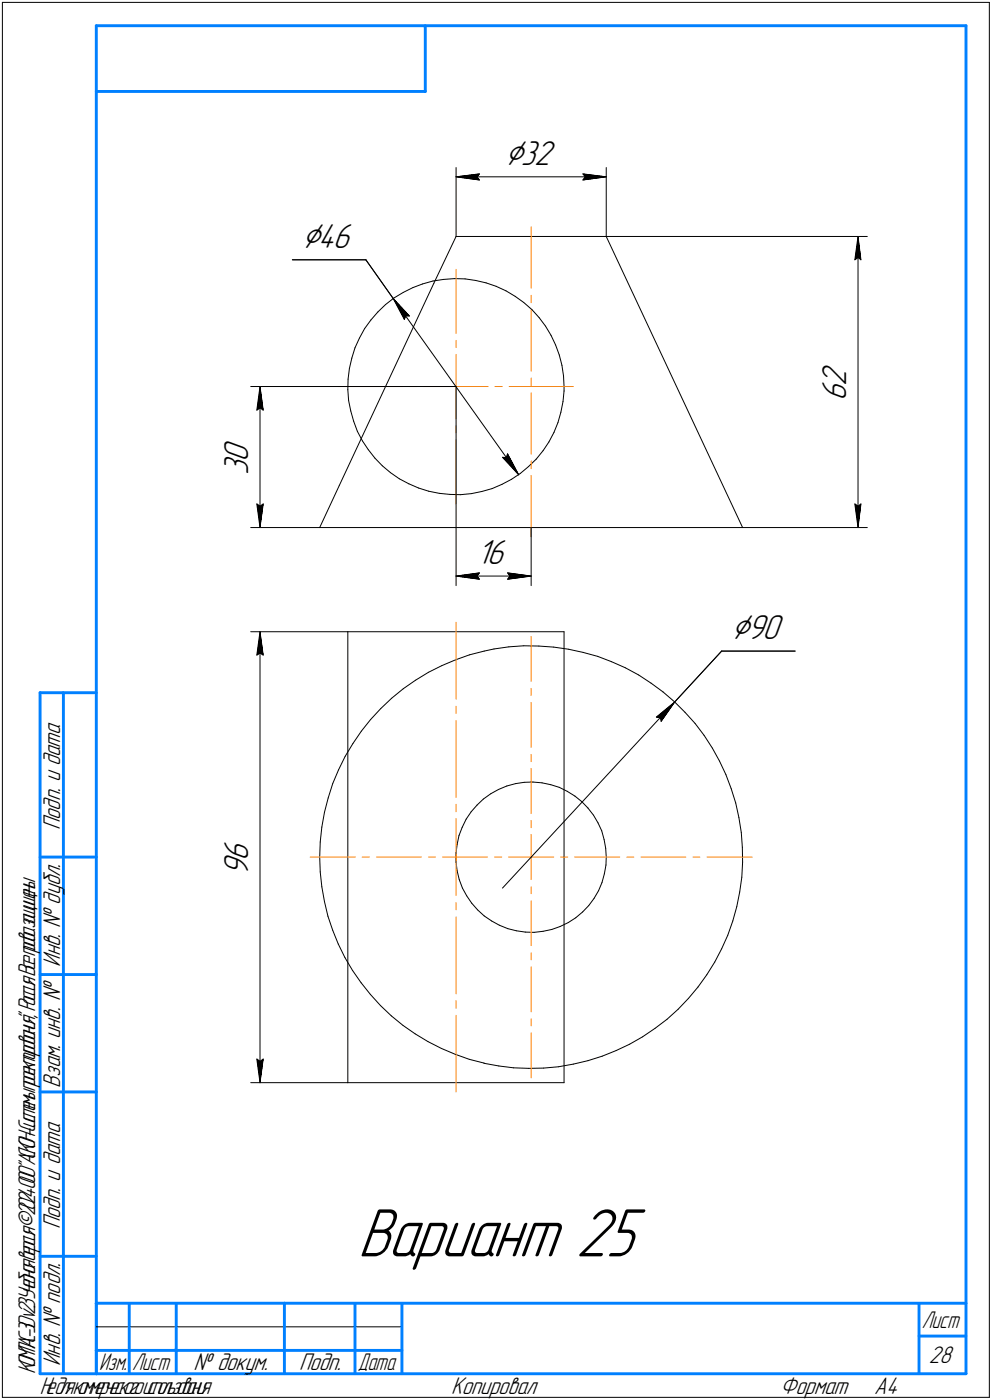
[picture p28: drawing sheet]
<svg xmlns="http://www.w3.org/2000/svg" width="211mm" height="298mm" viewBox="0 0 211 298" stroke-linecap="round" stroke-linejoin="round" font-family="sans-serif">
<defs><g id="words">
<text font-size="15.6" x="76.1" y="267.5">Вариант 25</text>
<g font-size="8.5">
<text x="107.4" y="35.1">⌀32</text>
<text x="64.2" y="52.8">⌀46</text>
<text x="155.5" y="136.1">⌀90</text>
</g>
<g font-size="7.8">
<text x="180" y="82.2" transform="rotate(-90 180 82.2)">2</text>
<text x="180" y="85.4" transform="rotate(-90 180 85.4)">6</text>
<text x="52.8" y="101.2" transform="rotate(-90 52.8 101.2)">3</text>
<text x="52.8" y="98.4" transform="rotate(-90 52.8 98.4)">0</text>
<text x="101.4" y="120.1">16</text>
<text x="52.8" y="183.4" transform="rotate(-90 52.8 183.4)">6</text>
<text x="52.8" y="186.6" transform="rotate(-90 52.8 186.6)">9</text>
</g>
<g font-size="5.5">
<text x="12.8" y="176.7" transform="rotate(-90 12.8 176.7)">Подп. и дата</text>
<text x="12.8" y="205.8" transform="rotate(-90 12.8 205.8)">Инв. № дубл.</text>
<text x="12.8" y="231.6" transform="rotate(-90 12.8 231.6)">Взам. инв. №</text>
<text x="12.8" y="261.7" transform="rotate(-90 12.8 261.7)">Подп. и дата</text>
<text x="12.8" y="290.8" transform="rotate(-90 12.8 290.8)">Инв. № подл.</text>
<text x="41.2" y="291.8">№ докум.</text>
<text x="63.6" y="291.8">Подп.</text>
<text x="197.6" y="290.3">28</text>
<text x="96" y="296.8">Копировал</text>
<text x="166" y="296.8">Формат</text>
<text x="186" y="296.8">A4</text>
</g>
<g font-size="5.4">
<text x="196.1" y="282.8">Лист</text>
<text x="7.5" y="292.5" transform="rotate(-90 7.5 292.5)">КОМПАС-3Dv23Учебнаяверсия©2024ООО&quot;АСКОН-Системыпроектирования&quot;,Россия.Всеправазащищены.</text>
<text x="21.1" y="291.8">Изм.</text>
<text x="28.1" y="291.8">Лист</text>
<text x="76.1" y="291.8">Дата</text>
<text x="8.5" y="296.7">Недлякоммерческогоиспользования</text>
</g>
</g></defs>
<g fill="none" stroke="#000" stroke-width=".21">
<path d="M.5 .5v297zM.5 .5h210zM210.5 .5v297zM97 35.7v14.6zM97 37.6l5-.6zM97 37.6l5 .7zM97 37.6h32zM101.5 37.6l.5 .7zM102 37l-.5 .6zM124 38.3l5-.7zM124 37l.5 .6zM124 37l5 .6z"/>
<path d="M124.5 37.6l-.5 .7zM129 35.7v14.6zM62.2 55.3h15.6zM77.8 55.3l5.9 8.3zM92.1 59.8l2.3-.3zM94.4 59.5l2.3-.2zM96.7 59.3l2.2 .1zM97 50.3h32zM97 50.3l-4.7 10zM98.9 59.4l2.3 .3zM101.2 59.7l2.2 .5zM129 50.3l29 62z"/>
<path d="M129 50.3h55.5zM181.9 55.3l.6-.5zM182.5 50.3l.7 5zM182.5 54.8l.7 .5zM182.5 50.3l-.6 5zM182.5 50.3v62zM74.3 78.5l-.2 2.2zM74.8 76.3l-.5 2.2zM75.5 74.1l-.7 2.2zM76.5 72l-1 2.1zM77.6 70l-1.1 2zM78.9 68.1l-1.3 1.9z"/>
<path d="M80.4 66.4l1.6-1.5zM80.4 66.4l-1.5 1.7zM82 64.9l1.8-1.5zM83.7 63.6l3.4 3.7zM83.7 63.6l2.3 4.4zM83.7 63.6l26.6 37.5zM83.8 63.4l2-1.1zM85.8 62.3l2-1.1zM86.3 67.2l.8 .1zM86.3 67.2l-.3 .8zM87.8 61.2l2.1-.7zM89.9 60.5l2.2-.7z"/>
<path d="M92.3 60.3l-20.1 43zM103.4 60.2l2.2 .8zM105.6 61l2 .9zM107.6 61.9l2 1.2zM109.6 63.1l1.8 1.3zM111.4 64.4l1.8 1.5zM113.2 65.9l1.5 1.7zM114.7 67.6l1.3 1.8zM116 69.4l1.2 2zM117.2 71.4l1 2zM118.2 73.4l.8 2.2zM119 75.6l.5 2.2z"/>
<path d="M119.5 77.8l.4 2.2zM53.3 82.3h43.7zM54.6 87.3l.7-.5zM55.3 82.3l.7 5zM55.3 86.8l.7 .5zM55.3 82.3l-.7 5zM55.3 82.3v30zM74 83l.2 2.3zM74.1 80.7l-.1 2.3zM74.2 85.3l.4 2.2zM74.6 87.5l.6 2.2zM75.2 89.7l.8 2.1z"/>
<path d="M76 91.8l1.1 2.1zM77.1 93.9l1.2 1.8zM78.3 95.7l1.5 1.8zM79.8 97.5l1.5 1.7zM81.3 99.2l1.8 1.4zM97 82.3v42.4zM106.9 97.4l3.4 3.7zM106.9 97.4h.8zM108 96.6l-.3 .8zM108 96.6l2.3 4.5zM112.4 99.3l1.7-1.5zM115.5 96l-1.4 1.8z"/>
<path d="M116.8 94.1l-1.3 1.9zM117.9 92.1l-1.1 2zM118.7 90l-.8 2.1zM119.3 87.8l-.6 2.2zM119.8 85.5l-.5 2.3zM119.9 80l.1 2.3zM120 83.3l-.2 2.2zM120 82.3v1zM53.3 112.3h14.7zM54.6 107.3l.7 5zM54.6 107.3l.7 .5zM55.3 107.8l.7-.5z"/>
<path d="M56 107.3l-.7 5zM68 112.3h90zM72.2 103.3l-4.2 9zM83.1 100.6l1.8 1.3zM84.9 101.9l2.1 1.1zM87 103l2.1 .9zM89.1 103.9l2.1 .7zM91.2 104.6l2.3 .4zM93.5 105l2.2 .3zM95.7 105.3h2.3zM98 105.3l2.3-.2zM100.3 105.1l2.2-.5z"/>
<path d="M102.5 104.6l2.2-.6zM104.7 104l2.1-.9zM106.8 103.1l2-1zM108.8 102.1l1.9-1.3zM110.7 100.8l1.7-1.5zM113 112.3v12.4zM158 112.3h26.5zM181.9 107.3l.6 5zM181.9 107.3l.6 .5zM182.5 107.8l.7-.5zM183.2 107.3l-.7 5zM53.3 134.5h20.7z"/>
<path d="M54.6 139.5l.7-.5zM55.3 134.5l.7 5zM55.3 139l.7 .5zM55.3 134.5l-.7 5zM55.3 134.5v96zM74 134.5h46zM74 134.5v96zM97 122.7l5-.7zM97 122.7l5 .6zM97 122.7h16zM99.9 139.4l3.1-.8zM101.5 122.7l.5 .6z"/>
<path d="M102 122l-.5 .7zM103 138.6l2.1-.4zM105.1 138.2l3.2-.5zM108 123.3l5-.6zM108 122l.5 .7zM108 122l5 .7zM108.3 137.7l3.1-.2zM108.5 122.7l-.5 .6zM111.4 137.5l3.2 .1zM114.6 137.6l3.2 .2zM117.8 137.8l3.2 .4zM120 134.5v96z"/>
<path d="M121 138.2l3.1 .7zM124.1 138.9l3.1 .9zM127.2 139.8l2.9 1.1zM153.5 138.6l-10 10.9zM153.5 138.6h15.7zM75.1 158.3l-1.7 2.7zM76.9 155.7l-1.8 2.6zM78.9 153.2l-2 2.5zM81 150.9l2.3-2.2zM81 150.9l-2.1 2.3zM83.3 148.7l2.5-2.1zM85.8 146.6l2.6-1.8z"/>
<path d="M88.4 144.8l2.8-1.7zM91.2 143.1l2.8-1.4zM94 141.7l2.9-1.2zM96.9 140.5l3-1.1zM130.1 140.9l2.9 1.3zM133 142.2l2.9 1.5zM135.9 143.7l2.6 1.8zM138.5 145.5l2.6 1.8zM139.6 152.7h.9zM139.6 152.7l3.9-3.2zM140.5 152.7l.2 .9zM141.1 147.3l2.4 2.1z"/>
<path d="M143.5 149.4l2.2 2.3zM143.5 149.5l-2.8 4.1zM143.5 149.5l-36.6 39.6zM145.7 151.7l2.2 2.3zM147.9 154l1.9 2.6zM149.8 156.6l1.8 2.7zM151.6 159.3l1.5 2.8zM68.1 179.3l-.1 3.2zM68.5 176.1l-.4 3.2zM69 172.9l-.5 3.2zM69.8 169.9l-.8 3zM70.8 166.8l-1 3.1z"/>
<path d="M72 163.9l-1.2 2.9zM73.4 161l-1.4 2.9zM97.3 179.8l-.3 1.8zM97.6 177.9l-.3 1.9zM98.3 176.2l-.7 1.7zM99.2 174.4l-.9 1.8zM100.2 172.8l-1 1.6zM101.5 171.4l1.3-1.3zM101.5 171.4l-1.3 1.4zM102.8 170.1l1.6-1.1zM104.4 169l1.7-.9zM106.1 168.1l1.7-.7z"/>
<path d="M107.8 167.4l1.9-.6zM109.7 166.8l1.8-.2zM111.5 166.6l1.9-.1zM113.4 166.5l1.9 .2zM115.3 166.7l1.9 .4zM117.2 167.1l1.8 .5zM119 167.6l1.7 .9zM120.7 168.5l1.6 1zM122.3 169.5l1.5 1.2zM123.8 170.7l1.3 1.3zM125.1 172l1.2 1.6zM126.3 173.6l.9 1.6z"/>
<path d="M127.2 175.2l.8 1.7zM128 176.9l.5 1.9zM128.5 178.8l.4 1.8zM153.1 162.1l1.3 2.8zM154.4 164.9l1.2 3zM155.6 167.9l.9 3.1zM156.5 171l.7 3.1zM157.2 174.1l.5 3.1zM157.7 177.2l.2 3.2zM68 182.5l.1 3.1zM68.1 185.6l.4 3.2zM68.5 188.8l.5 3.2z"/>
<path d="M69 192l.8 3.1zM69.8 195.1l1 3zM70.8 198.1l1.2 2.9zM97 181.6v2zM97 183.6l.3 1.8zM97.3 185.4l.4 1.9zM97.7 187.3l.7 1.8zM98.4 189.1l.9 1.6zM99.3 190.7l1.1 1.6zM100.4 192.3l1.2 1.4zM101.6 193.7l1.4 1.3zM103 195l1.6 1.1z"/>
<path d="M104.6 196.1l1.6 .9zM106.2 197l1.8 .7zM108 197.7l1.8 .5zM109.8 198.2l2 .3zM111.8 198.5h1.8zM113.6 198.5l1.9-.2zM115.5 198.3l1.9-.4zM117.4 197.9l1.8-.6zM119.2 197.3l1.7-.9zM120.9 196.4l1.6-1zM122.5 195.4l1.5-1.2zM125.3 192.8l-1.3 1.4z"/>
<path d="M126.4 191.3l-1.1 1.5zM127.3 189.7l-.9 1.6zM128.1 187.9l-.8 1.8zM128.6 186l-.5 1.9zM128.9 180.6l.1 1.9zM128.9 184.2l-.3 1.8zM129 182.5l-.1 1.7zM154.8 199.1l-1.3 2.9zM155.9 196.1l-1.1 3zM156.7 193l-.8 3.1zM157.4 189.9l-.7 3.1zM157.8 186.8l-.4 3.1z"/>
<path d="M157.9 180.4l.1 3.2zM158 183.6l-.2 3.2zM72 201l1.4 2.9zM73.4 203.9l1.6 2.7zM75 206.6l1.8 2.6zM76.8 209.2l2 2.5zM78.8 211.7l2.1 2.4zM80.9 214.1l2.4 2.2zM83.3 216.3l2.4 2zM85.7 218.3l2.6 1.8zM139.4 218.9l2.5-1.9zM141.9 217l2.4-2.1z"/>
<path d="M146.5 212.6l-2.2 2.3zM148.5 210.1l-2 2.5zM150.4 207.5l-1.9 2.6zM152.1 204.8l-1.7 2.7zM153.5 202l-1.4 2.8zM53.3 230.5h20.7zM54.6 225.5l.7 5zM54.6 225.5l.7 .5zM55.3 226l.7-.5zM56 225.5l-.7 5zM74 230.5h46zM88.3 220.1l2.7 1.7z"/>
<path d="M91 221.8l2.9 1.4zM93.9 223.2l3 1.3zM96.9 224.5l3 1.1zM99.9 225.6l3.1 .7zM103 226.3h.1M103 226.4l3.1 .6zM106.1 227l3.2 .4zM109.3 227.4l3.2 .1zM112.5 227.5l3.2-.1zM115.7 227.4l3.1-.3zM118.8 227.1l3.2-.5zM122 226.6l3.1-.8z"/>
<path d="M125.1 225.8l3-.9zM128.1 224.9l3-1.2zM131.1 223.7l2.8-1.4zM133.9 222.3l2.8-1.5zM136.7 220.8l2.7-1.9zM.5 297.5h210zM20.5 282.5h65z"/>
</g>
<g fill="none" stroke="#ff8000" stroke-width=".21">
<path d="M97 57.3v13.7zM113 48.3v13.1zM97 72.5v1.5zM97 75.5v6.8zM113 66v13zM113 62.9v1.6zM72 82.3h13.7zM87.2 82.3h1.5zM90.1 82.3h6.9zM97 82.3h6.9zM97 93.6v13.7zM97 90.6v1.6z"/>
<path d="M97 82.3v6.9zM105.3 82.3h1.5zM108.3 82.3h13.7zM113 98.2v1.6zM113 83.7v13zM113 80.5v1.6zM113 101.3v13zM97 132.5v16.3zM113 135.5v9.6zM97 150.4v1.5zM97 153.4v16.4zM113 146.6v1.5z"/>
<path d="M113 149.6v9.5zM97 171.3v1.5zM97 174.3v16.4zM113 160.6v1.6zM113 163.6v9.6zM113 174.7v1.5zM113 177.7v4.8zM66 182.5h9.6zM77 182.5h1.6zM80.1 182.5h9.5zM91.2 182.5h1.4zM94.1 182.5h9.6z"/>
<path d="M97 192.2v1.5zM97 195.2v16.4zM105.2 182.5h1.5zM108.2 182.5h4.8zM113 182.5h4.8zM113 191.8v9.5zM113 188.8v1.5zM113 182.5v4.8zM119.3 182.5h1.5zM122.3 182.5h9.6zM133.4 182.5h1.4zM136.4 182.5h9.5z"/>
<path d="M147.4 182.5h1.5zM150.4 182.5h9.6zM97 213.1v1.6zM97 216.2v16.3zM113 219.9v9.6zM113 216.9v1.5zM113 205.9v9.5zM113 202.9v1.5z"/>
</g>
<g fill="#fff" stroke="#fff" stroke-width=".21">
<path d="M174.4 77.2h7.1zM174.4 77.3h7.1zM174.4 77.3h7.1zM174.4 77.4h7.1zM174.4 77.4h7.1zM174.4 77.5h7.1zM174.4 77.6h7.1zM174.4 77.6h7.1zM174.4 77.7h7.1zM174.4 77.7h7.1zM174.4 77.8h7.1zM174.4 77.8h7.1zM174.4 77.9h7.1zM174.4 77.9h7.1zM174.4 78h7.1zM174.4 78.1h7.1zM174.4 78.1h7.1zM174.4 78.2h7.1zM174.4 78.2h7.1zM174.4 78.3h7.1zM174.4 78.3h7.1zM174.4 78.4h7.1zM174.4 78.5h7.1zM174.4 78.5h7.1zM174.4 78.6h7.1zM174.4 78.6h7.1zM174.4 78.7h7.1zM174.4 78.7h7.1zM174.4 78.8h7.1zM174.4 78.9h7.1zM174.4 78.9h7.1zM174.4 79h7.1zM174.4 79h7.1zM174.4 79.1h7.1zM174.4 79.1h7.1zM174.4 79.2h7.1zM174.4 79.2h7.1zM174.4 79.3h7.1zM174.4 79.4h7.1zM174.4 79.4h7.1zM174.4 79.5h7.1zM174.4 79.5h7.1zM174.4 79.6h7.1zM174.4 79.6h7.1zM174.4 79.7h7.1zM174.4 79.8h7.1zM174.4 79.8h7.1zM174.4 79.9h7.1zM174.4 79.9h7.1zM174.4 80h7.1zM174.4 80h7.1zM174.4 80.1h7.1zM174.4 80.2h7.1zM174.4 80.2h7.1zM174.4 80.3h7.1zM174.4 80.3h7.1zM174.4 80.4h7.1zM174.4 80.4h7.1zM174.4 80.5h7.1zM174.4 80.5h7.1zM174.4 80.6h7.1zM174.4 80.7h7.1zM174.4 80.7h7.1zM174.4 80.8h7.1zM174.4 80.8h7.1zM174.4 80.9h7.1zM174.4 80.9h7.1zM174.4 81h7.1zM174.4 81.1h7.1zM174.4 81.1h7.1zM174.4 81.2h7.1zM174.4 81.2h7.1zM174.4 81.3h7.1zM174.4 81.3h7.1zM174.4 81.4h7.1zM174.4 81.4h7.1zM174.4 81.5h7.1zM174.4 81.6h7.1zM174.4 81.6h7.1zM174.4 81.7h7.1zM174.4 81.7h7.1zM174.4 81.8h7.1zM174.4 81.8h7.1zM174.4 81.9h7.1zM174.4 82h7.1zM174.4 82h7.1zM174.4 82.1h7.1zM174.4 82.1h7.1zM174.4 82.2h7.1zM174.4 82.2h7.1zM174.4 82.3h7.1zM174.4 82.4h7.1zM174.4 82.4h7.1zM174.4 82.5h7.1zM174.4 82.5h7.1zM174.4 82.6h7.1zM174.4 82.6h7.1zM174.4 82.7h7.1zM174.4 82.7h7.1zM174.4 82.8h7.1zM174.4 82.9h7.1zM174.4 82.9h7.1zM174.4 83h7.1zM174.4 83h7.1zM174.4 83.1h7.1zM174.4 83.1h7.1zM174.4 83.2h7.1zM174.4 83.3h7.1zM174.4 83.3h7.1zM174.4 83.4h7.1zM174.4 83.4h7.1zM174.4 83.5h7.1zM174.4 83.5h7.1zM174.4 83.6h7.1zM174.4 83.7h7.1zM174.4 83.7h7.1zM174.4 83.8h7.1zM174.4 83.8h7.1zM174.4 83.9h7.1zM174.4 83.9h7.1zM174.4 84h7.1zM174.4 84h7.1zM174.4 84.1h7.1zM174.4 84.2h7.1zM174.4 84.2h7.1zM174.4 84.3h7.1zM174.4 84.3h7.1zM174.4 84.4h7.1zM174.4 84.4h7.1zM174.4 84.5h7.1zM174.4 84.6h7.1zM174.4 84.6h7.1zM174.4 84.7h7.1zM174.4 84.7h7.1zM174.4 84.8h7.1zM174.4 84.8h7.1zM174.4 84.9h7.1zM174.4 84.9h7.1zM174.4 85h7.1zM174.4 85.1h7.1zM174.4 85.1h7.1zM174.4 85.2h7.1zM174.4 85.2h7.1zM174.4 85.3h7.1zM174.4 85.3h7.1z"/>
<path d="M181.3 106.8h2.4zM181.4 106.9h2.3zM181.4 107h2.3zM181.4 107h2.3zM181.4 107.1h2.3zM181.4 107.1h2.3zM181.4 107.2h2.3zM181.4 107.2h2.3zM181.4 107.3h2.3zM181.4 107.4h2.3zM181.4 107.4h2.3zM181.4 107.5h2.3zM181.4 107.5h2.3zM181.4 107.6h2.3zM181.4 107.6h2.3zM181.5 107.7h2.2zM181.5 107.8h2.2zM181.5 107.8h2.1zM181.5 107.9h2.1zM181.5 107.9h2.1zM181.5 108h2.1zM181.5 108h2.1zM181.5 108.1h2.1zM181.5 108.1h2.1zM181.5 108.2h2.1zM181.5 108.3h2.1zM181.5 108.3h2.1zM181.5 108.4h2.1zM181.5 108.4h2.1zM181.6 108.5h2zM181.6 108.5h2zM181.6 108.6h2zM181.6 108.7h2zM181.6 108.7h1.9zM181.6 108.8h1.9zM181.6 108.8h1.9zM181.6 108.9h1.9zM181.6 108.9h1.9zM181.6 109h1.9zM181.6 109.1h1.9zM181.6 109.1h1.9zM181.6 109.2h1.8zM181.6 109.2h1.8zM181.6 109.3h1.8zM181.7 109.3h1.7zM181.7 109.4h1.7zM181.7 109.4h1.7zM181.7 109.5h1.7zM181.7 109.6h1.7zM181.7 109.6h1.7zM181.7 109.7h1.7zM181.8 109.7h1.6zM181.8 109.8h1.6zM181.8 109.8h1.6zM181.8 109.9h1.6zM181.8 110h1.6zM181.8 110h1.6zM181.8 110.1h1.5zM181.8 110.1h1.5zM181.8 110.2h1.5zM181.8 110.2h1.5zM181.8 110.3h1.5zM181.8 110.3h1.5zM181.8 110.4h1.5zM181.8 110.5h1.5zM181.8 110.5h1.5zM181.9 110.6h1.4zM181.9 110.6h1.4zM181.9 110.7h1.3zM181.9 110.7h1.3zM182 110.8h1.2zM182 110.9h1.2zM182 110.9h1.2zM182 111h1.1zM182 111h1.1zM182.1 111.1h.9zM182.1 111.1h.9zM182.1 111.2h.9zM182.1 111.3h.9zM182.1 111.3h.9zM182.2 111.4h.7zM182.2 111.4h.7zM182.2 111.5h.7zM182.3 111.5h.6zM182.3 111.6h.6zM182.3 111.6h.5zM182.3 111.7h.5zM182.3 111.8h.5zM182.4 111.8h.4zM182.4 111.9h.4zM182.4 111.9h.3zM182.4 112h.3zM182.4 112h.3zM182.5 112.1h.2zM182.5 112.2h.2z"/>
<path d="M182.5 50.5h.2zM182.5 50.6h.2zM182.4 50.6h.3zM182.4 50.7h.3zM182.4 50.7h.3zM182.4 50.8h.4zM182.4 50.9h.4zM182.3 50.9h.5zM182.3 51h.5zM182.3 51h.6zM182.3 51.1h.6zM182.3 51.1h.6zM182.2 51.2h.7zM182.2 51.3h.7zM182.1 51.3h.9zM182.1 51.4h.9zM182.1 51.4h.9zM182.1 51.5h.9zM182.1 51.5h.9zM182 51.6h1.1zM182 51.6h1.1zM182 51.7h1.2zM182 51.8h1.2zM182 51.8h1.2zM181.9 51.9h1.3zM181.9 51.9h1.3zM181.9 52h1.4zM181.9 52h1.4zM181.8 52.1h1.5zM181.8 52.2h1.5zM181.8 52.2h1.5zM181.8 52.3h1.5zM181.8 52.3h1.5zM181.8 52.4h1.5zM181.8 52.4h1.5zM181.8 52.5h1.5zM181.8 52.5h1.5zM181.8 52.6h1.6zM181.8 52.7h1.6zM181.8 52.7h1.6zM181.8 52.8h1.6zM181.8 52.8h1.6zM181.8 52.9h1.6zM181.7 52.9h1.7zM181.7 53h1.7zM181.7 53.1h1.7zM181.7 53.1h1.7zM181.7 53.2h1.7zM181.7 53.2h1.7zM181.7 53.3h1.7zM181.6 53.3h1.8zM181.6 53.4h1.8zM181.6 53.5h1.8zM181.6 53.5h1.9zM181.6 53.6h1.9zM181.6 53.6h1.9zM181.6 53.7h1.9zM181.6 53.7h1.9zM181.6 53.8h1.9zM181.6 53.8h1.9zM181.6 53.9h1.9zM181.6 54h1.9zM181.6 54h2zM181.6 54.1h2zM181.6 54.1h2zM181.5 54.2h2.1zM181.5 54.2h2.1zM181.5 54.3h2.1zM181.5 54.4h2.1zM181.5 54.4h2.1zM181.5 54.5h2.1zM181.5 54.5h2.1zM181.5 54.6h2.1zM181.5 54.6h2.1zM181.5 54.7h2.1zM181.5 54.8h2.1zM181.5 54.8h2.1zM181.5 54.9h2.1zM181.5 54.9h2.2zM181.5 55h2.2zM181.4 55h2.3zM181.4 55.1h2.3zM181.4 55.1h2.3zM181.4 55.2h2.3zM181.4 55.3h2.3zM181.4 55.3h2.3zM181.4 55.4h2.3zM181.4 55.4h2.3zM181.4 55.5h2.3zM181.4 55.5h2.3zM181.4 55.6h2.3zM181.4 55.7h2.3zM181.4 55.7h2.3zM181.4 55.8h2.3z"/>
<path d="M108.1 96h.1zM108 96h.3zM107.9 96.1h.4zM107.8 96.1h.5zM107.8 96.2h.5zM107.6 96.2h.8zM107.6 96.3h.8zM107.5 96.4h.9zM107.4 96.4h1zM107.3 96.5h1.2zM107.2 96.5h1.3zM107.1 96.6h1.4zM107.1 96.6h1.4zM107 96.7h1.6zM106.9 96.7h1.8zM106.8 96.8h1.9zM106.8 96.9h1.9zM106.7 96.9h2zM106.6 97h2.2zM106.5 97h2.3zM106.5 97.1h2.3zM106.4 97.1h2.4zM106.3 97.2h2.6zM106.2 97.3h2.7zM106.1 97.3h2.8zM106.2 97.4h2.7zM106.2 97.4h2.8zM106.3 97.5h2.7zM106.3 97.5h2.8zM106.4 97.6h2.7zM106.5 97.6h2.6zM106.5 97.7h2.7zM106.6 97.8h2.6zM106.6 97.8h2.6zM106.7 97.9h2.5zM106.7 97.9h2.6zM106.8 98h2.5zM106.8 98h2.5zM106.9 98.1h2.4zM107 98.2h2.4zM107 98.2h2.4zM107.1 98.3h2.3zM107.1 98.3h2.3zM107.2 98.4h2.3zM107.2 98.4h2.4zM107.3 98.5h2.3zM107.4 98.6h2.2zM107.4 98.6h2.2zM107.4 98.7h2.3zM107.5 98.7h2.2zM107.5 98.8h2.2zM107.6 98.8h2.1zM107.6 98.9h2.2zM107.7 98.9h2.1zM107.8 99h2zM107.8 99.1h2zM107.9 99.1h2zM107.9 99.2h2zM108 99.2h2zM108 99.3h2zM108.1 99.3h1.9zM108.1 99.4h1.9zM108.2 99.5h1.8zM108.3 99.5h1.7zM108.3 99.6h1.7zM108.4 99.6h1.6zM108.4 99.7h1.7zM108.5 99.7h1.6zM108.5 99.8h1.6zM108.6 99.9h1.5zM108.7 99.9h1.4zM108.7 100h1.4zM108.7 100h1.4zM108.8 100.1h1.3zM108.9 100.1h1.2zM109 100.2h1.2zM109.1 100.2h1.1zM109.2 100.3h1zM109.3 100.4h.9zM109.3 100.4h.9zM109.4 100.5h.8zM109.5 100.5h.7zM109.6 100.6h.6zM109.7 100.6h.6zM109.8 100.7h.5zM109.8 100.8h.5zM110 100.8h.3zM110 100.9h.3zM110.1 100.9h.2zM110.2 101h.1z"/>
<path d="M83.7 63.7h.2zM83.7 63.7h.2zM83.7 63.8h.3zM83.8 63.8h.3zM83.8 63.9h.4zM83.8 64h.5zM83.8 64h.6zM83.8 64.1h.6zM83.8 64.1h.8zM83.8 64.2h.8zM83.8 64.2h.9zM83.9 64.3h.9zM83.9 64.3h1zM83.9 64.4h1zM83.9 64.5h1.2zM83.9 64.5h1.2zM83.9 64.6h1.3zM83.9 64.6h1.4zM83.9 64.7h1.4zM83.9 64.7h1.5zM84 64.8h1.5zM84 64.9h1.5zM84 64.9h1.6zM84 65h1.6zM84 65h1.7zM84 65.1h1.7zM84 65.1h1.8zM84 65.2h1.9zM84.1 65.2h1.8zM84.1 65.3h1.9zM84.1 65.4h1.9zM84.1 65.4h2zM84.1 65.5h2zM84.2 65.5h2zM84.2 65.6h2zM84.2 65.6h2.1zM84.3 65.7h2.1zM84.3 65.8h2.1zM84.3 65.8h2.2zM84.3 65.9h2.2zM84.4 65.9h2.2zM84.4 66h2.2zM84.4 66h2.2zM84.4 66.1h2.3zM84.5 66.2h2.3zM84.5 66.2h2.3zM84.6 66.3h2.3zM84.6 66.3h2.3zM84.6 66.4h2.4zM84.7 66.4h2.3zM84.7 66.5h2.4zM84.7 66.5h2.5zM84.7 66.6h2.5zM84.8 66.7h2.5zM84.8 66.7h2.5zM84.8 66.8h2.6zM84.8 66.8h2.6zM84.9 66.9h2.6zM84.9 66.9h2.6zM84.9 67h2.7zM84.9 67.1h2.8zM85 67.1h2.7zM85.1 67.2h2.7zM85.1 67.2h2.7zM85.1 67.3h2.8zM85.1 67.3h2.8zM85.2 67.4h2.6zM85.2 67.5h2.6zM85.2 67.5h2.5zM85.2 67.6h2.4zM85.3 67.6h2.2zM85.3 67.7h2.1zM85.3 67.7h2.1zM85.3 67.8h2zM85.4 67.8h1.8zM85.4 67.9h1.8zM85.5 68h1.5zM85.5 68h1.5zM85.5 68.1h1.4zM85.6 68.1h1.2zM85.6 68.2h1.1zM85.6 68.2h1zM85.6 68.3h.9zM85.7 68.4h.8zM85.7 68.4h.7zM85.7 68.5h.6zM85.7 68.5h.5zM85.8 68.6h.3zM85.8 68.6h.2zM85.9 68.7h.1z"/>
<path d="M64.2 47.1h11.6zM64.2 47.1h11.6zM64.2 47.2h11.6zM64.2 47.2h11.6zM64.2 47.3h11.6zM64.2 47.4h11.6zM64.2 47.4h11.6zM64.2 47.5h11.6zM64.2 47.5h11.6zM64.2 47.6h11.6zM64.2 47.6h11.6zM64.2 47.7h11.6zM64.2 47.8h11.6zM64.2 47.8h11.6zM64.2 47.9h11.6zM64.2 47.9h11.6zM64.2 48h11.6zM64.2 48h11.6zM64.2 48.1h11.6zM64.2 48.1h11.6zM64.2 48.2h11.6zM64.2 48.3h11.6zM64.2 48.3h11.6zM64.2 48.4h11.6zM64.2 48.4h11.6zM64.2 48.5h11.6zM64.2 48.5h11.6zM64.2 48.6h11.6zM64.2 48.7h11.6zM64.2 48.7h11.6zM64.2 48.8h11.6zM64.2 48.8h11.6zM64.2 48.9h11.6zM64.2 48.9h11.6zM64.2 49h11.6zM64.2 49.1h11.6zM64.2 49.1h11.6zM64.2 49.2h11.6zM64.2 49.2h11.6zM64.2 49.3h11.6zM64.2 49.3h11.6zM64.2 49.4h11.6zM64.2 49.4h11.6zM64.2 49.5h11.6zM64.2 49.6h11.6zM64.2 49.6h11.6zM64.2 49.7h11.6zM64.2 49.7h11.6zM64.2 49.8h11.6zM64.2 49.8h11.6zM64.2 49.9h11.6zM64.2 50h11.6zM64.2 50h11.6zM64.2 50.1h11.6zM64.2 50.1h11.6zM64.2 50.2h11.6zM64.2 50.2h11.6zM64.2 50.3h11.6zM64.2 50.3h11.6zM64.2 50.4h11.6zM64.2 50.5h11.6zM64.2 50.5h11.6zM64.2 50.6h11.6zM64.2 50.6h11.6zM64.2 50.7h11.6zM64.2 50.7h11.6zM64.2 50.8h11.6zM64.2 50.9h11.6zM64.2 50.9h11.6zM64.2 51h11.6zM64.2 51h11.6zM64.2 51.1h11.6zM64.2 51.1h11.6zM64.2 51.2h11.6zM64.2 51.3h11.6zM64.2 51.3h11.6zM64.2 51.4h11.6zM64.2 51.4h11.6zM64.2 51.5h11.6zM64.2 51.5h11.6zM64.2 51.6h11.6zM64.2 51.6h11.6zM64.2 51.7h11.6zM64.2 51.8h11.6zM64.2 51.8h11.6zM64.2 51.9h11.6zM64.2 51.9h11.6zM64.2 52h11.6zM64.2 52h11.6zM64.2 52.1h11.6zM64.2 52.2h11.6zM64.2 52.2h11.6zM64.2 52.3h11.6zM64.2 52.3h11.6zM64.2 52.4h11.6zM64.2 52.4h11.6zM64.2 52.5h11.6zM64.2 52.5h11.6zM64.2 52.6h11.6zM64.2 52.7h11.6zM64.2 52.7h11.6zM64.2 52.8h11.6zM64.2 52.8h11.6zM64.2 52.9h11.6zM64.2 52.9h11.6zM64.2 53h11.6zM64.2 53.1h11.6zM64.2 53.1h11.6zM64.2 53.2h11.6zM64.2 53.2h11.6zM64.2 53.3h11.6zM64.2 53.3h11.6zM64.2 53.4h11.6zM64.2 53.5h11.6zM64.2 53.5h11.6zM64.2 53.6h11.6zM64.2 53.6h11.6zM64.2 53.7h11.6zM64.2 53.7h11.6zM64.2 53.8h11.6zM64.2 53.8h11.6zM64.2 53.9h11.6zM64.2 54h11.6zM64.2 54h11.6zM64.2 54.1h11.6zM64.2 54.1h11.6zM64.2 54.2h11.6zM64.2 54.2h11.6zM64.2 54.3h11.6z"/>
<path d="M47.2 93.4h7.1zM47.2 93.5h7.1zM47.2 93.5h7.1zM47.2 93.6h7.1zM47.2 93.6h7.1zM47.2 93.7h7.1zM47.2 93.8h7.1zM47.2 93.8h7.1zM47.2 93.9h7.1zM47.2 93.9h7.1zM47.2 94h7.1zM47.2 94h7.1zM47.2 94.1h7.1zM47.2 94.1h7.1zM47.2 94.2h7.1zM47.2 94.3h7.1zM47.2 94.3h7.1zM47.2 94.4h7.1zM47.2 94.4h7.1zM47.2 94.5h7.1zM47.2 94.5h7.1zM47.2 94.6h7.1zM47.2 94.7h7.1zM47.2 94.7h7.1zM47.2 94.8h7.1zM47.2 94.8h7.1zM47.2 94.9h7.1zM47.2 94.9h7.1zM47.2 95h7.1zM47.2 95.1h7.1zM47.2 95.1h7.1zM47.2 95.2h7.1zM47.2 95.2h7.1zM47.2 95.3h7.1zM47.2 95.3h7.1zM47.2 95.4h7.1zM47.2 95.4h7.1zM47.2 95.5h7.1zM47.2 95.6h7.1zM47.2 95.6h7.1zM47.2 95.7h7.1zM47.2 95.7h7.1zM47.2 95.8h7.1zM47.2 95.8h7.1zM47.2 95.9h7.1zM47.2 96h7.1zM47.2 96h7.1zM47.2 96.1h7.1zM47.2 96.1h7.1zM47.2 96.2h7.1zM47.2 96.2h7.1zM47.2 96.3h7.1zM47.2 96.4h7.1zM47.2 96.4h7.1zM47.2 96.5h7.1zM47.2 96.5h7.1zM47.2 96.6h7.1zM47.2 96.6h7.1zM47.2 96.7h7.1zM47.2 96.7h7.1zM47.2 96.8h7.1zM47.2 96.9h7.1zM47.2 96.9h7.1zM47.2 97h7.1zM47.2 97h7.1zM47.2 97.1h7.1zM47.2 97.1h7.1zM47.2 97.2h7.1zM47.2 97.3h7.1zM47.2 97.3h7.1zM47.2 97.4h7.1zM47.2 97.4h7.1zM47.2 97.5h7.1zM47.2 97.5h7.1zM47.2 97.6h7.1zM47.2 97.6h7.1zM47.2 97.7h7.1zM47.2 97.8h7.1zM47.2 97.8h7.1zM47.2 97.9h7.1zM47.2 97.9h7.1zM47.2 98h7.1zM47.2 98h7.1zM47.2 98.1h7.1zM47.2 98.2h7.1zM47.2 98.2h7.1zM47.2 98.3h7.1zM47.2 98.3h7.1zM47.2 98.4h7.1zM47.2 98.4h7.1zM47.2 98.5h7.1zM47.2 98.6h7.1zM47.2 98.6h7.1zM47.2 98.7h7.1zM47.2 98.7h7.1zM47.2 98.8h7.1zM47.2 98.8h7.1zM47.2 98.9h7.1zM47.2 98.9h7.1zM47.2 99h7.1zM47.2 99.1h7.1zM47.2 99.1h7.1zM47.2 99.2h7.1zM47.2 99.2h7.1zM47.2 99.3h7.1zM47.2 99.3h7.1zM47.2 99.4h7.1zM47.2 99.5h7.1zM47.2 99.5h7.1zM47.2 99.6h7.1zM47.2 99.6h7.1zM47.2 99.7h7.1zM47.2 99.7h7.1zM47.2 99.8h7.1zM47.2 99.9h7.1zM47.2 99.9h7.1zM47.2 100h7.1zM47.2 100h7.1zM47.2 100.1h7.1zM47.2 100.1h7.1zM47.2 100.2h7.1zM47.2 100.2h7.1zM47.2 100.3h7.1zM47.2 100.4h7.1zM47.2 100.4h7.1zM47.2 100.5h7.1zM47.2 100.5h7.1zM47.2 100.6h7.1zM47.2 100.6h7.1zM47.2 100.7h7.1zM47.2 100.8h7.1zM47.2 100.8h7.1zM47.2 100.9h7.1zM47.2 100.9h7.1zM47.2 101h7.1zM47.2 101h7.1zM47.2 101.1h7.1zM47.2 101.1h7.1z"/>
<path d="M54.1 106.8h2.5zM54.1 106.9h2.5zM54.1 107h2.5zM54.1 107h2.5zM54.1 107.1h2.5zM54.1 107.1h2.5zM54.1 107.2h2.5zM54.1 107.2h2.5zM54.2 107.3h2.3zM54.2 107.4h2.3zM54.2 107.4h2.3zM54.2 107.5h2.3zM54.2 107.5h2.3zM54.2 107.6h2.3zM54.2 107.6h2.3zM54.2 107.7h2.2zM54.2 107.8h2.2zM54.2 107.8h2.2zM54.2 107.9h2.2zM54.2 107.9h2.2zM54.2 108h2.2zM54.2 108h2.2zM54.3 108.1h2.1zM54.3 108.1h2.1zM54.3 108.2h2.1zM54.3 108.3h2.1zM54.3 108.3h2.1zM54.3 108.4h2.1zM54.3 108.4h2.1zM54.4 108.5h1.9zM54.4 108.5h1.9zM54.4 108.6h1.9zM54.4 108.7h1.9zM54.4 108.7h1.9zM54.4 108.8h1.9zM54.4 108.8h1.9zM54.4 108.9h1.9zM54.4 108.9h1.9zM54.4 109h1.9zM54.4 109.1h1.9zM54.4 109.1h1.9zM54.4 109.2h1.9zM54.4 109.2h1.9zM54.4 109.3h1.9zM54.5 109.3h1.7zM54.5 109.4h1.7zM54.5 109.4h1.7zM54.5 109.5h1.7zM54.5 109.6h1.7zM54.5 109.6h1.7zM54.5 109.7h1.7zM54.5 109.7h1.7zM54.5 109.8h1.7zM54.5 109.8h1.7zM54.5 109.9h1.7zM54.5 110h1.7zM54.5 110h1.7zM54.5 110.1h1.7zM54.6 110.1h1.5zM54.6 110.2h1.5zM54.6 110.2h1.5zM54.6 110.3h1.5zM54.6 110.3h1.5zM54.6 110.4h1.5zM54.6 110.5h1.5zM54.6 110.5h1.4zM54.6 110.6h1.4zM54.6 110.6h1.4zM54.7 110.7h1.3zM54.7 110.7h1.3zM54.8 110.8h1.1zM54.8 110.9h1.1zM54.8 110.9h1.1zM54.8 111h1.1zM54.8 111h1.1zM54.9 111.1h.9zM54.9 111.1h.9zM54.9 111.2h.9zM54.9 111.3h.9zM54.9 111.3h.9zM55 111.4h.7zM55 111.4h.7zM55 111.5h.7zM55 111.5h.7zM55 111.6h.7zM55.1 111.6h.5zM55.1 111.7h.5zM55.1 111.8h.5zM55.1 111.8h.4zM55.1 111.9h.4zM55.2 111.9h.3zM55.2 112h.3zM55.2 112h.3zM55.3 112.1h.1zM55.3 112.2h.1z"/>
<path d="M55.3 82.5h.1zM55.3 82.5h.1zM55.2 82.6h.3zM55.2 82.6h.3zM55.2 82.7h.3zM55.1 82.7h.4zM55.1 82.8h.4zM55.1 82.9h.5zM55.1 82.9h.5zM55.1 83h.5zM55 83h.7zM55 83.1h.7zM55 83.1h.7zM55 83.2h.7zM55 83.3h.7zM54.9 83.3h.9zM54.9 83.4h.9zM54.9 83.4h.9zM54.9 83.5h.9zM54.9 83.5h.9zM54.8 83.6h1.1zM54.8 83.7h1.1zM54.8 83.7h1.1zM54.8 83.8h1.1zM54.8 83.8h1.1zM54.7 83.9h1.3zM54.7 83.9h1.3zM54.6 84h1.4zM54.6 84h1.4zM54.6 84.1h1.4zM54.6 84.2h1.5zM54.6 84.2h1.5zM54.6 84.3h1.5zM54.6 84.3h1.5zM54.6 84.4h1.5zM54.6 84.4h1.5zM54.6 84.5h1.5zM54.5 84.6h1.7zM54.5 84.6h1.7zM54.5 84.7h1.7zM54.5 84.7h1.7zM54.5 84.8h1.7zM54.5 84.8h1.7zM54.5 84.9h1.7zM54.5 84.9h1.7zM54.5 85h1.7zM54.5 85.1h1.7zM54.5 85.1h1.7zM54.5 85.2h1.7zM54.5 85.2h1.7zM54.5 85.3h1.7zM54.4 85.3h1.8zM54.4 85.4h1.9zM54.4 85.5h1.9zM54.4 85.5h1.9zM54.4 85.6h1.9zM54.4 85.6h1.9zM54.4 85.7h1.9zM54.4 85.7h1.9zM54.4 85.8h1.9zM54.4 85.9h1.9zM54.4 85.9h1.9zM54.4 86h1.9zM54.4 86h1.9zM54.4 86.1h1.9zM54.4 86.1h1.9zM54.3 86.2h2.1zM54.3 86.2h2.1zM54.3 86.3h2.1zM54.3 86.4h2.1zM54.3 86.4h2.1zM54.3 86.5h2.1zM54.3 86.5h2.1zM54.2 86.6h2.2zM54.2 86.6h2.2zM54.2 86.7h2.2zM54.2 86.8h2.2zM54.2 86.8h2.2zM54.2 86.9h2.2zM54.2 86.9h2.2zM54.2 87h2.2zM54.2 87h2.3zM54.2 87.1h2.3zM54.2 87.2h2.3zM54.2 87.2h2.3zM54.2 87.3h2.3zM54.2 87.3h2.3zM54.2 87.4h2.3zM54.1 87.4h2.5zM54.1 87.5h2.5zM54.1 87.5h2.5zM54.1 87.6h2.5zM54.1 87.7h2.5zM54.1 87.7h2.5zM54.1 87.8h2.5z"/>
<path d="M101.4 114.5h7.1zM101.4 114.6h7.1zM101.4 114.6h7.1zM101.4 114.7h7.1zM101.4 114.8h7.1zM101.4 114.8h7.1zM101.4 114.9h7.1zM101.4 114.9h7.1zM101.4 115h7.1zM101.4 115h7.1zM101.4 115.1h7.1zM101.4 115.1h7.1zM101.4 115.2h7.1zM101.4 115.3h7.1zM101.4 115.3h7.1zM101.4 115.4h7.1zM101.4 115.4h7.1zM101.4 115.5h7.1zM101.4 115.5h7.1zM101.4 115.6h7.1zM101.4 115.7h7.1zM101.4 115.7h7.1zM101.4 115.8h7.1zM101.4 115.8h7.1zM101.4 115.9h7.1zM101.4 115.9h7.1zM101.4 116h7.1zM101.4 116h7.1zM101.4 116.1h7.1zM101.4 116.2h7.1zM101.4 116.2h7.1zM101.4 116.3h7.1zM101.4 116.3h7.1zM101.4 116.4h7.1zM101.4 116.4h7.1zM101.4 116.5h7.1zM101.4 116.6h7.1zM101.4 116.6h7.1zM101.4 116.7h7.1zM101.4 116.7h7.1zM101.4 116.8h7.1zM101.4 116.8h7.1zM101.4 116.9h7.1zM101.4 117h7.1zM101.4 117h7.1zM101.4 117.1h7.1zM101.4 117.1h7.1zM101.4 117.2h7.1zM101.4 117.2h7.1zM101.4 117.3h7.1zM101.4 117.3h7.1zM101.4 117.4h7.1zM101.4 117.5h7.1zM101.4 117.5h7.1zM101.4 117.6h7.1zM101.4 117.6h7.1zM101.4 117.7h7.1zM101.4 117.7h7.1zM101.4 117.8h7.1zM101.4 117.9h7.1zM101.4 117.9h7.1zM101.4 118h7.1zM101.4 118h7.1zM101.4 118.1h7.1zM101.4 118.1h7.1zM101.4 118.2h7.1zM101.4 118.3h7.1zM101.4 118.3h7.1zM101.4 118.4h7.1zM101.4 118.4h7.1zM101.4 118.5h7.1zM101.4 118.5h7.1zM101.4 118.6h7.1zM101.4 118.6h7.1zM101.4 118.7h7.1zM101.4 118.8h7.1zM101.4 118.8h7.1zM101.4 118.9h7.1zM101.4 118.9h7.1zM101.4 119h7.1zM101.4 119h7.1zM101.4 119.1h7.1zM101.4 119.2h7.1zM101.4 119.2h7.1zM101.4 119.3h7.1zM101.4 119.3h7.1zM101.4 119.4h7.1zM101.4 119.4h7.1zM101.4 119.5h7.1zM101.4 119.5h7.1zM101.4 119.6h7.1zM101.4 119.7h7.1zM101.4 119.7h7.1zM101.4 119.8h7.1zM101.4 119.8h7.1zM101.4 119.9h7.1zM101.4 119.9h7.1zM101.4 120h7.1zM101.4 120.1h7.1zM101.4 120.1h7.1zM101.4 120.2h7.1zM101.4 120.2h7.1zM101.4 120.3h7.1zM101.4 120.3h7.1zM101.4 120.4h7.1zM101.4 120.5h7.1zM101.4 120.5h7.1zM101.4 120.6h7.1zM101.4 120.6h7.1zM101.4 120.7h7.1zM101.4 120.7h7.1zM101.4 120.8h7.1zM101.4 120.8h7.1zM101.4 120.9h7.1zM101.4 121h7.1zM101.4 121h7.1zM101.4 121.1h7.1zM101.4 121.1h7.1zM101.4 121.2h7.1zM101.4 121.2h7.1zM101.4 121.3h7.1zM101.4 121.4h7.1zM101.4 121.4h7.1zM101.4 121.5h7.1zM101.4 121.5h7.1zM101.4 121.6h7.1z"/>
<path d="M102.1 121.5h.4zM101.7 121.5h.8zM101.3 121.6h1.2zM100.9 121.6h1.6zM100.5 121.7h2zM100 121.8h2.5zM99.6 121.8h2.9zM99.2 121.9h3.3zM98.8 121.9h3.7zM98.7 122h3.8zM98.6 122h3.9zM98.4 122.1h4.1zM98.3 122.1h4.2zM98.2 122.2h4.3zM98 122.3h4.5zM97.9 122.3h4.6zM97.7 122.4h4.8zM97.6 122.4h4.9zM97.5 122.5h5zM97.3 122.5h5.2zM97.2 122.6h5.3zM97 122.7h5.5zM97.2 122.7h5.3zM97.3 122.8h5.2zM97.5 122.8h5zM97.6 122.9h4.9zM97.7 122.9h4.8zM97.9 123h4.6zM98 123h4.5zM98.2 123.1h4.3zM98.3 123.2h4.2zM98.4 123.2h4.1zM98.6 123.3h3.9zM98.7 123.3h3.8zM98.8 123.4h3.7zM99.2 123.4h3.3zM99.6 123.5h2.9zM100 123.6h2.5zM100.5 123.6h2zM100.9 123.7h1.6zM101.3 123.7h1.2zM101.7 123.8h.8zM102.1 123.8h.4z"/>
<path d="M107.5 121.5h.5zM107.5 121.5h.9zM107.5 121.6h1.3zM107.5 121.6h1.7zM107.5 121.7h2.1zM107.5 121.8h2.5zM107.5 121.8h2.9zM107.5 121.9h3.3zM107.5 121.9h3.7zM107.5 122h3.9zM107.5 122h4zM107.5 122.1h4.1zM107.5 122.1h4.3zM107.5 122.2h4.4zM107.5 122.3h4.5zM107.5 122.3h4.7zM107.5 122.4h4.8zM107.5 122.4h5zM107.5 122.5h5.1zM107.5 122.5h5.3zM107.5 122.6h5.4zM107.5 122.7h5.5zM107.5 122.7h5.4zM107.5 122.8h5.3zM107.5 122.8h5.1zM107.5 122.9h5zM107.5 122.9h4.8zM107.5 123h4.7zM107.5 123h4.5zM107.5 123.1h4.4zM107.5 123.2h4.3zM107.5 123.2h4.1zM107.5 123.3h4zM107.5 123.3h3.9zM107.5 123.4h3.7zM107.5 123.4h3.3zM107.5 123.5h2.9zM107.5 123.6h2.5zM107.5 123.6h2.1zM107.5 123.7h1.7zM107.5 123.7h1.3zM107.5 123.8h.9zM107.5 123.8h.5z"/>
<path d="M107.4 29.4h11.2zM107.4 29.5h11.2zM107.4 29.5h11.2zM107.4 29.6h11.2zM107.4 29.6h11.2zM107.4 29.7h11.2zM107.4 29.7h11.2zM107.4 29.8h11.2zM107.4 29.9h11.2zM107.4 29.9h11.2zM107.4 30h11.2zM107.4 30h11.2zM107.4 30.1h11.2zM107.4 30.1h11.2zM107.4 30.2h11.2zM107.4 30.3h11.2zM107.4 30.3h11.2zM107.4 30.4h11.2zM107.4 30.4h11.2zM107.4 30.5h11.2zM107.4 30.5h11.2zM107.4 30.6h11.2zM107.4 30.6h11.2zM107.4 30.7h11.2zM107.4 30.8h11.2zM107.4 30.8h11.2zM107.4 30.9h11.2zM107.4 30.9h11.2zM107.4 31h11.2zM107.4 31h11.2zM107.4 31.1h11.2zM107.4 31.2h11.2zM107.4 31.2h11.2zM107.4 31.3h11.2zM107.4 31.3h11.2zM107.4 31.4h11.2zM107.4 31.4h11.2zM107.4 31.5h11.2zM107.4 31.6h11.2zM107.4 31.6h11.2zM107.4 31.7h11.2zM107.4 31.7h11.2zM107.4 31.8h11.2zM107.4 31.8h11.2zM107.4 31.9h11.2zM107.4 31.9h11.2zM107.4 32h11.2zM107.4 32.1h11.2zM107.4 32.1h11.2zM107.4 32.2h11.2zM107.4 32.2h11.2zM107.4 32.3h11.2zM107.4 32.3h11.2zM107.4 32.4h11.2zM107.4 32.5h11.2zM107.4 32.5h11.2zM107.4 32.6h11.2zM107.4 32.6h11.2zM107.4 32.7h11.2zM107.4 32.7h11.2zM107.4 32.8h11.2zM107.4 32.9h11.2zM107.4 32.9h11.2zM107.4 33h11.2zM107.4 33h11.2zM107.4 33.1h11.2zM107.4 33.1h11.2zM107.4 33.2h11.2zM107.4 33.2h11.2zM107.4 33.3h11.2zM107.4 33.4h11.2zM107.4 33.4h11.2zM107.4 33.5h11.2zM107.4 33.5h11.2zM107.4 33.6h11.2zM107.4 33.6h11.2zM107.4 33.7h11.2zM107.4 33.8h11.2zM107.4 33.8h11.2zM107.4 33.9h11.2zM107.4 33.9h11.2zM107.4 34h11.2zM107.4 34h11.2zM107.4 34.1h11.2zM107.4 34.1h11.2zM107.4 34.2h11.2zM107.4 34.3h11.2zM107.4 34.3h11.2zM107.4 34.4h11.2zM107.4 34.4h11.2zM107.4 34.5h11.2zM107.4 34.5h11.2zM107.4 34.6h11.2zM107.4 34.7h11.2zM107.4 34.7h11.2zM107.4 34.8h11.2zM107.4 34.8h11.2zM107.4 34.9h11.2zM107.4 34.9h11.2zM107.4 35h11.2zM107.4 35.1h11.2zM107.4 35.1h11.2zM107.4 35.2h11.2zM107.4 35.2h11.2zM107.4 35.3h11.2zM107.4 35.3h11.2zM107.4 35.4h11.2zM107.4 35.4h11.2zM107.4 35.5h11.2zM107.4 35.6h11.2zM107.4 35.6h11.2zM107.4 35.7h11.2zM107.4 35.7h11.2zM107.4 35.8h11.2zM107.4 35.8h11.2zM107.4 35.9h11.2zM107.4 36h11.2zM107.4 36h11.2zM107.4 36.1h11.2zM107.4 36.1h11.2zM107.4 36.2h11.2zM107.4 36.2h11.2zM107.4 36.3h11.2zM107.4 36.4h11.2zM107.4 36.4h11.2zM107.4 36.5h11.2zM107.4 36.5h11.2zM107.4 36.6h11.2zM107.4 36.6h11.2z"/>
<path d="M102.1 36.5h.4zM101.6 36.6h.9zM101.1 36.6h1.4zM100.6 36.7h1.9zM100.2 36.7h2.3zM99.7 36.8h2.8zM99.3 36.9h3.2zM98.8 36.9h3.7zM98.7 37h3.8zM98.6 37h3.9zM98.4 37.1h4.1zM98.3 37.1h4.2zM98.2 37.2h4.3zM98 37.3h4.5zM97.9 37.3h4.6zM97.7 37.4h4.8zM97.6 37.4h4.9zM97.5 37.5h5zM97.3 37.5h5.2zM97.2 37.6h5.3zM97 37.6h5.5zM97.2 37.7h5.3zM97.3 37.8h5.2zM97.4 37.8h5.1zM97.5 37.9h5zM97.7 37.9h4.8zM97.8 38h4.7zM97.9 38h4.6zM98 38.1h4.5zM98.2 38.2h4.3zM98.3 38.2h4.2zM98.4 38.3h4.1zM98.6 38.3h3.9zM98.7 38.4h3.8zM98.8 38.4h3.7zM99.3 38.5h3.2zM99.7 38.6h2.8zM100.2 38.6h2.3zM100.6 38.7h1.9zM101.1 38.7h1.4zM101.6 38.8h.9zM102.1 38.8h.4z"/>
<path d="M123.5 36.5h.5zM123.5 36.6h1zM123.5 36.6h1.4zM123.5 36.7h1.9zM123.5 36.7h2.4zM123.5 36.8h2.8zM123.5 36.9h3.3zM123.5 36.9h3.7zM123.5 37h3.9zM123.5 37h4zM123.5 37.1h4.2zM123.5 37.1h4.3zM123.5 37.2h4.4zM123.5 37.3h4.6zM123.5 37.3h4.7zM123.5 37.4h4.9zM123.5 37.4h5zM123.5 37.5h5.1zM123.5 37.5h5.2zM123.5 37.6h5.4zM123.5 37.6h5.5zM123.5 37.7h5.4zM123.5 37.8h5.2zM123.5 37.8h5.1zM123.5 37.9h5zM123.5 37.9h4.9zM123.5 38h4.7zM123.5 38h4.6zM123.5 38.1h4.5zM123.5 38.2h4.4zM123.5 38.2h4.2zM123.5 38.3h4.1zM123.5 38.3h4zM123.5 38.4h3.9zM123.5 38.4h3.7zM123.5 38.5h3.3zM123.5 38.6h2.8zM123.5 38.6h2.4zM123.5 38.7h1.9zM123.5 38.7h1.4zM123.5 38.8h1zM123.5 38.8h.5z"/>
<path d="M143.4 149.5h.1zM143.3 149.6h.2zM143.2 149.6h.3zM143.1 149.7h.4zM142.9 149.7h.6zM142.8 149.8h.6zM142.7 149.9h.7zM142.6 149.9h.8zM142.5 150h.9zM142.3 150h1.1zM142.2 150.1h1.1zM142.1 150.1h1.2zM142 150.2h1.3zM141.8 150.3h1.5zM141.7 150.3h1.6zM141.7 150.4h1.5zM141.6 150.4h1.6zM141.6 150.5h1.6zM141.5 150.5h1.6zM141.4 150.6h1.7zM141.3 150.7h1.8zM141.3 150.7h1.8zM141.2 150.8h1.9zM141.2 150.8h1.8zM141.1 150.9h1.9zM141 150.9h2zM140.9 151h2.1zM140.9 151h2.1zM140.8 151.1h2.2zM140.8 151.2h2.1zM140.7 151.2h2.2zM140.6 151.3h2.3zM140.5 151.3h2.4zM140.5 151.4h2.3zM140.4 151.4h2.3zM140.3 151.5h2.4zM140.3 151.6h2.4zM140.2 151.6h2.4zM140.2 151.7h2.4zM140.1 151.7h2.5zM140 151.8h2.5zM139.9 151.8h2.6zM139.9 151.9h2.6zM139.8 151.9h2.6zM139.8 152h2.6zM139.7 152.1h2.7zM139.6 152.1h2.7zM139.5 152.2h2.7zM139.5 152.2h2.7zM139.4 152.3h2.8zM139.4 152.3h2.7zM139.2 152.4h2.9zM139.2 152.5h2.9zM139.1 152.5h2.9zM139.1 152.6h2.9zM139 152.6h3zM138.9 152.7h3zM139 152.7h2.8zM139.1 152.8h2.7zM139.1 152.9h2.7zM139.2 152.9h2.5zM139.2 153h2.5zM139.3 153h2.4zM139.4 153.1h2.2zM139.5 153.1h2.1zM139.5 153.2h2.1zM139.6 153.2h1.9zM139.6 153.3h1.8zM139.7 153.4h1.7zM139.8 153.4h1.6zM139.8 153.5h1.5zM139.9 153.5h1.4zM140 153.6h1.3zM140 153.6h1.2zM140.1 153.7h1.1zM140.2 153.8h1zM140.2 153.8h.9zM140.3 153.9h.8zM140.3 153.9h.7zM140.4 154h.6zM140.4 154h.5zM140.5 154.1h.4zM140.5 154.1h.4zM140.6 154.2h.2zM140.7 154.3h.1z"/>
<path d="M155.6 130.4h11.5zM155.6 130.4h11.5zM155.6 130.5h11.5zM155.6 130.6h11.5zM155.6 130.6h11.5zM155.6 130.7h11.5zM155.6 130.7h11.5zM155.6 130.8h11.5zM155.6 130.8h11.5zM155.6 130.9h11.5zM155.6 131h11.5zM155.6 131h11.5zM155.6 131.1h11.5zM155.6 131.1h11.5zM155.6 131.2h11.5zM155.6 131.2h11.5zM155.6 131.3h11.5zM155.6 131.3h11.5zM155.6 131.4h11.5zM155.6 131.5h11.5zM155.6 131.5h11.5zM155.6 131.6h11.5zM155.6 131.6h11.5zM155.6 131.7h11.5zM155.6 131.7h11.5zM155.6 131.8h11.5zM155.6 131.9h11.5zM155.6 131.9h11.5zM155.6 132h11.5zM155.6 132h11.5zM155.6 132.1h11.5zM155.6 132.1h11.5zM155.6 132.2h11.5zM155.6 132.2h11.5zM155.6 132.3h11.5zM155.6 132.4h11.5zM155.6 132.4h11.5zM155.6 132.5h11.5zM155.6 132.5h11.5zM155.6 132.6h11.5zM155.6 132.6h11.5zM155.6 132.7h11.5zM155.6 132.8h11.5zM155.6 132.8h11.5zM155.6 132.9h11.5zM155.6 132.9h11.5zM155.6 133h11.5zM155.6 133h11.5zM155.6 133.1h11.5zM155.6 133.2h11.5zM155.6 133.2h11.5zM155.6 133.3h11.5zM155.6 133.3h11.5zM155.6 133.4h11.5zM155.6 133.4h11.5zM155.6 133.5h11.5zM155.6 133.5h11.5zM155.6 133.6h11.5zM155.6 133.7h11.5zM155.6 133.7h11.5zM155.6 133.8h11.5zM155.6 133.8h11.5zM155.6 133.9h11.5zM155.6 133.9h11.5zM155.6 134h11.5zM155.6 134.1h11.5zM155.6 134.1h11.5zM155.6 134.2h11.5zM155.6 134.2h11.5zM155.6 134.3h11.5zM155.6 134.3h11.5zM155.6 134.4h11.5zM155.6 134.5h11.5zM155.6 134.5h11.5zM155.6 134.6h11.5zM155.6 134.6h11.5zM155.6 134.7h11.5zM155.6 134.7h11.5zM155.6 134.8h11.5zM155.6 134.8h11.5zM155.6 134.9h11.5zM155.6 135h11.5zM155.6 135h11.5zM155.6 135.1h11.5zM155.6 135.1h11.5zM155.6 135.2h11.5zM155.6 135.2h11.5zM155.6 135.3h11.5zM155.6 135.4h11.5zM155.6 135.4h11.5zM155.6 135.5h11.5zM155.6 135.5h11.5zM155.6 135.6h11.5zM155.6 135.6h11.5zM155.6 135.7h11.5zM155.6 135.7h11.5zM155.6 135.8h11.5zM155.6 135.9h11.5zM155.6 135.9h11.5zM155.6 136h11.5zM155.6 136h11.5zM155.6 136.1h11.5zM155.6 136.1h11.5zM155.6 136.2h11.5zM155.6 136.3h11.5zM155.6 136.3h11.5zM155.6 136.4h11.5zM155.6 136.4h11.5zM155.6 136.5h11.5zM155.6 136.5h11.5zM155.6 136.6h11.5zM155.6 136.7h11.5zM155.6 136.7h11.5zM155.6 136.8h11.5zM155.6 136.8h11.5zM155.6 136.9h11.5zM155.6 136.9h11.5zM155.6 137h11.5zM155.6 137h11.5zM155.6 137.1h11.5zM155.6 137.2h11.5zM155.6 137.2h11.5zM155.6 137.3h11.5zM155.6 137.3h11.5zM155.6 137.4h11.5zM155.6 137.4h11.5zM155.6 137.5h11.5zM155.6 137.6h11.5z"/>
<path d="M47.2 178.4h7.1zM47.2 178.5h7.1zM47.2 178.5h7.1zM47.2 178.6h7.1zM47.2 178.6h7.1zM47.2 178.7h7.1zM47.2 178.8h7.1zM47.2 178.8h7.1zM47.2 178.9h7.1zM47.2 178.9h7.1zM47.2 179h7.1zM47.2 179h7.1zM47.2 179.1h7.1zM47.2 179.2h7.1zM47.2 179.2h7.1zM47.2 179.3h7.1zM47.2 179.3h7.1zM47.2 179.4h7.1zM47.2 179.4h7.1zM47.2 179.5h7.1zM47.2 179.5h7.1zM47.2 179.6h7.1zM47.2 179.7h7.1zM47.2 179.7h7.1zM47.2 179.8h7.1zM47.2 179.8h7.1zM47.2 179.9h7.1zM47.2 179.9h7.1zM47.2 180h7.1zM47.2 180.1h7.1zM47.2 180.1h7.1zM47.2 180.2h7.1zM47.2 180.2h7.1zM47.2 180.3h7.1zM47.2 180.3h7.1zM47.2 180.4h7.1zM47.2 180.5h7.1zM47.2 180.5h7.1zM47.2 180.6h7.1zM47.2 180.6h7.1zM47.2 180.7h7.1zM47.2 180.7h7.1zM47.2 180.8h7.1zM47.2 180.8h7.1zM47.2 180.9h7.1zM47.2 181h7.1zM47.2 181h7.1zM47.2 181.1h7.1zM47.2 181.1h7.1zM47.2 181.2h7.1zM47.2 181.2h7.1zM47.2 181.3h7.1zM47.2 181.4h7.1zM47.2 181.4h7.1zM47.2 181.5h7.1zM47.2 181.5h7.1zM47.2 181.6h7.1zM47.2 181.6h7.1zM47.2 181.7h7.1zM47.2 181.8h7.1zM47.2 181.8h7.1zM47.2 181.9h7.1zM47.2 181.9h7.1zM47.2 182h7.1zM47.2 182h7.1zM47.2 182.1h7.1zM47.2 182.1h7.1zM47.2 182.2h7.1zM47.2 182.3h7.1zM47.2 182.3h7.1zM47.2 182.4h7.1zM47.2 182.4h7.1zM47.2 182.5h7.1zM47.2 182.5h7.1zM47.2 182.6h7.1zM47.2 182.7h7.1zM47.2 182.7h7.1zM47.2 182.8h7.1zM47.2 182.8h7.1zM47.2 182.9h7.1zM47.2 182.9h7.1zM47.2 183h7.1zM47.2 183h7.1zM47.2 183.1h7.1zM47.2 183.2h7.1zM47.2 183.2h7.1zM47.2 183.3h7.1zM47.2 183.3h7.1zM47.2 183.4h7.1zM47.2 183.4h7.1zM47.2 183.5h7.1zM47.2 183.6h7.1zM47.2 183.6h7.1zM47.2 183.7h7.1zM47.2 183.7h7.1zM47.2 183.8h7.1zM47.2 183.8h7.1zM47.2 183.9h7.1zM47.2 184h7.1zM47.2 184h7.1zM47.2 184.1h7.1zM47.2 184.1h7.1zM47.2 184.2h7.1zM47.2 184.2h7.1zM47.2 184.3h7.1zM47.2 184.3h7.1zM47.2 184.4h7.1zM47.2 184.5h7.1zM47.2 184.5h7.1zM47.2 184.6h7.1zM47.2 184.6h7.1zM47.2 184.7h7.1zM47.2 184.7h7.1zM47.2 184.8h7.1zM47.2 184.9h7.1zM47.2 184.9h7.1zM47.2 185h7.1zM47.2 185h7.1zM47.2 185.1h7.1zM47.2 185.1h7.1zM47.2 185.2h7.1zM47.2 185.3h7.1zM47.2 185.3h7.1zM47.2 185.4h7.1zM47.2 185.4h7.1zM47.2 185.5h7.1zM47.2 185.5h7.1zM47.2 185.6h7.1zM47.2 185.6h7.1zM47.2 185.7h7.1zM47.2 185.8h7.1zM47.2 185.8h7.1zM47.2 185.9h7.1zM47.2 185.9h7.1zM47.2 186h7.1zM47.2 186h7.1zM47.2 186.1h7.1zM47.2 186.2h7.1zM47.2 186.2h7.1zM47.2 186.3h7.1zM47.2 186.3h7.1zM47.2 186.4h7.1zM47.2 186.4h7.1zM47.2 186.5h7.1zM47.2 186.5h7.1z"/>
<path d="M55.3 134.7h.1zM55.3 134.7h.1zM55.2 134.8h.3zM55.2 134.8h.3zM55.2 134.9h.3zM55.1 135h.4zM55.1 135h.4zM55.1 135.1h.5zM55.1 135.1h.5zM55 135.2h.7zM55 135.2h.7zM55 135.3h.7zM55 135.4h.7zM55 135.4h.7zM54.9 135.5h.9zM54.9 135.5h.9zM54.9 135.6h.9zM54.9 135.6h.9zM54.9 135.7h.9zM54.8 135.7h1.1zM54.8 135.8h1.1zM54.8 135.9h1.1zM54.8 135.9h1.1zM54.8 136h1.1zM54.7 136h1.3zM54.7 136.1h1.3zM54.6 136.1h1.4zM54.6 136.2h1.4zM54.6 136.3h1.4zM54.6 136.3h1.5zM54.6 136.4h1.5zM54.6 136.4h1.5zM54.6 136.5h1.5zM54.6 136.5h1.5zM54.6 136.6h1.5zM54.6 136.7h1.5zM54.5 136.7h1.7zM54.5 136.8h1.7zM54.5 136.8h1.7zM54.5 136.9h1.7zM54.5 136.9h1.7zM54.5 137h1.7zM54.5 137h1.7zM54.5 137.1h1.7zM54.5 137.2h1.7zM54.5 137.2h1.7zM54.5 137.3h1.7zM54.5 137.3h1.7zM54.5 137.4h1.7zM54.5 137.4h1.7zM54.4 137.5h1.8zM54.4 137.6h1.9zM54.4 137.6h1.9zM54.4 137.7h1.9zM54.4 137.7h1.9zM54.4 137.8h1.9zM54.4 137.8h1.9zM54.4 137.9h1.9zM54.4 138h1.9zM54.4 138h1.9zM54.4 138.1h1.9zM54.4 138.1h1.9zM54.4 138.2h1.9zM54.4 138.2h1.9zM54.4 138.3h1.9zM54.3 138.3h2.1zM54.3 138.4h2.1zM54.3 138.5h2.1zM54.3 138.5h2.1zM54.3 138.6h2.1zM54.3 138.6h2.1zM54.3 138.7h2.1zM54.2 138.7h2.2zM54.2 138.8h2.2zM54.2 138.9h2.2zM54.2 138.9h2.2zM54.2 139h2.2zM54.2 139h2.2zM54.2 139.1h2.2zM54.2 139.1h2.2zM54.2 139.2h2.3zM54.2 139.2h2.3zM54.2 139.3h2.3zM54.2 139.4h2.3zM54.2 139.4h2.3zM54.2 139.5h2.3zM54.2 139.5h2.3zM54.1 139.6h2.5zM54.1 139.6h2.5zM54.1 139.7h2.5zM54.1 139.8h2.5zM54.1 139.8h2.5zM54.1 139.9h2.5zM54.1 139.9h2.5z"/>
<path d="M54.1 225h2.5zM54.1 225h2.5zM54.1 225.1h2.5zM54.1 225.2h2.5zM54.1 225.2h2.5zM54.1 225.3h2.5zM54.1 225.3h2.5zM54.1 225.4h2.5zM54.2 225.4h2.3zM54.2 225.5h2.3zM54.2 225.6h2.3zM54.2 225.6h2.3zM54.2 225.7h2.3zM54.2 225.7h2.3zM54.2 225.8h2.3zM54.2 225.8h2.2zM54.2 225.9h2.2zM54.2 225.9h2.2zM54.2 226h2.2zM54.2 226.1h2.2zM54.2 226.1h2.2zM54.2 226.2h2.2zM54.2 226.2h2.2zM54.3 226.3h2.1zM54.3 226.3h2.1zM54.3 226.4h2.1zM54.3 226.5h2.1zM54.3 226.5h2.1zM54.3 226.6h2.1zM54.3 226.6h2.1zM54.4 226.7h1.9zM54.4 226.7h1.9zM54.4 226.8h1.9zM54.4 226.9h1.9zM54.4 226.9h1.9zM54.4 227h1.9zM54.4 227h1.9zM54.4 227.1h1.9zM54.4 227.1h1.9zM54.4 227.2h1.9zM54.4 227.2h1.9zM54.4 227.3h1.9zM54.4 227.4h1.9zM54.4 227.4h1.9zM54.4 227.5h1.8zM54.5 227.5h1.7zM54.5 227.6h1.7zM54.5 227.6h1.7zM54.5 227.7h1.7zM54.5 227.8h1.7zM54.5 227.8h1.7zM54.5 227.9h1.7zM54.5 227.9h1.7zM54.5 228h1.7zM54.5 228h1.7zM54.5 228.1h1.7zM54.5 228.1h1.7zM54.5 228.2h1.7zM54.5 228.3h1.7zM54.6 228.3h1.5zM54.6 228.4h1.5zM54.6 228.4h1.5zM54.6 228.5h1.5zM54.6 228.5h1.5zM54.6 228.6h1.5zM54.6 228.7h1.5zM54.6 228.7h1.4zM54.6 228.8h1.4zM54.6 228.8h1.4zM54.7 228.9h1.3zM54.7 228.9h1.3zM54.8 229h1.1zM54.8 229.1h1.1zM54.8 229.1h1.1zM54.8 229.2h1.1zM54.8 229.2h1.1zM54.9 229.3h.9zM54.9 229.3h.9zM54.9 229.4h.9zM54.9 229.4h.9zM54.9 229.5h.9zM55 229.6h.7zM55 229.6h.7zM55 229.7h.7zM55 229.7h.7zM55 229.8h.7zM55.1 229.8h.5zM55.1 229.9h.5zM55.1 230h.5zM55.1 230h.4zM55.1 230.1h.4zM55.2 230.1h.3zM55.2 230.2h.3zM55.2 230.2h.3zM55.3 230.3h.1zM55.3 230.3h.1z"/>
<path d="M76.1 256.3h61.9zM76.1 256.4h61.9zM76.1 256.4h61.9zM76.1 256.5h61.9zM76.1 256.5h61.9zM76.1 256.6h61.9zM76.1 256.7h61.9zM76.1 256.7h61.9zM76.1 256.8h61.9zM76.1 256.8h61.9zM76.1 256.9h61.9zM76.1 256.9h61.9zM76.1 257h61.9zM76.1 257h61.9zM76.1 257.1h61.9zM76.1 257.2h61.9zM76.1 257.2h61.9zM76.1 257.3h61.9zM76.1 257.3h61.9zM76.1 257.4h61.9zM76.1 257.4h61.9zM76.1 257.5h61.9zM76.1 257.6h61.9zM76.1 257.6h61.9zM76.1 257.7h61.9zM76.1 257.7h61.9zM76.1 257.8h61.9zM76.1 257.8h61.9zM76.1 257.9h61.9zM76.1 258h61.9zM76.1 258h61.9zM76.1 258.1h61.9zM76.1 258.1h61.9zM76.1 258.2h61.9zM76.1 258.2h61.9zM76.1 258.3h61.9zM76.1 258.3h61.9zM76.1 258.4h61.9zM76.1 258.5h61.9zM76.1 258.5h61.9zM76.1 258.6h61.9zM76.1 258.6h61.9zM76.1 258.7h61.9zM76.1 258.7h61.9zM76.1 258.8h61.9zM76.1 258.9h61.9zM76.1 258.9h61.9zM76.1 259h61.9zM76.1 259h61.9zM76.1 259.1h61.9zM76.1 259.1h61.9zM76.1 259.2h61.9zM76.1 259.2h61.9zM76.1 259.3h61.9zM76.1 259.4h61.9zM76.1 259.4h61.9zM76.1 259.5h61.9zM76.1 259.5h61.9zM76.1 259.6h61.9zM76.1 259.6h61.9zM76.1 259.7h61.9zM76.1 259.8h61.9zM76.1 259.8h61.9zM76.1 259.9h61.9zM76.1 259.9h61.9zM76.1 260h61.9zM76.1 260h61.9zM76.1 260.1h61.9zM76.1 260.2h61.9zM76.1 260.2h61.9zM76.1 260.3h61.9zM76.1 260.3h61.9zM76.1 260.4h61.9zM76.1 260.4h61.9zM76.1 260.5h61.9zM76.1 260.5h61.9zM76.1 260.6h61.9zM76.1 260.7h61.9zM76.1 260.7h61.9zM76.1 260.8h61.9zM76.1 260.8h61.9zM76.1 260.9h61.9zM76.1 260.9h61.9zM76.1 261h61.9zM76.1 261.1h61.9zM76.1 261.1h61.9zM76.1 261.2h61.9zM76.1 261.2h61.9zM76.1 261.3h61.9zM76.1 261.3h61.9zM76.1 261.4h61.9zM76.1 261.5h61.9zM76.1 261.5h61.9zM76.1 261.6h61.9zM76.1 261.6h61.9zM76.1 261.7h61.9zM76.1 261.7h61.9zM76.1 261.8h61.9zM76.1 261.8h61.9zM76.1 261.9h61.9zM76.1 262h61.9zM76.1 262h61.9zM76.1 262.1h61.9zM76.1 262.1h61.9zM76.1 262.2h61.9zM76.1 262.2h61.9zM76.1 262.3h61.9zM76.1 262.4h61.9zM76.1 262.4h61.9zM76.1 262.5h61.9zM76.1 262.5h61.9zM76.1 262.6h61.9zM76.1 262.6h61.9zM76.1 262.7h61.9zM76.1 262.7h61.9zM76.1 262.8h61.9zM76.1 262.9h61.9zM76.1 262.9h61.9zM76.1 263h61.9zM76.1 263h61.9zM76.1 263.1h61.9zM76.1 263.1h61.9zM76.1 263.2h61.9zM76.1 263.3h61.9zM76.1 263.3h61.9zM76.1 263.4h61.9zM76.1 263.4h61.9zM76.1 263.5h61.9zM76.1 263.5h61.9zM76.1 263.6h61.9zM76.1 263.7h61.9zM76.1 263.7h61.9zM76.1 263.8h61.9zM76.1 263.8h61.9zM76.1 263.9h61.9zM76.1 263.9h61.9zM76.1 264h61.9zM76.1 264h61.9zM76.1 264.1h61.9zM76.1 264.2h61.9zM76.1 264.2h61.9zM76.1 264.3h61.9zM76.1 264.3h61.9zM76.1 264.4h61.9zM76.1 264.4h61.9zM76.1 264.5h61.9zM76.1 264.6h61.9zM76.1 264.6h61.9zM76.1 264.7h61.9zM76.1 264.7h61.9zM76.1 264.8h61.9zM76.1 264.8h61.9zM76.1 264.9h61.9zM76.1 265h61.9zM76.1 265h61.9zM76.1 265.1h61.9zM76.1 265.1h61.9zM76.1 265.2h61.9zM76.1 265.2h61.9zM76.1 265.3h61.9zM76.1 265.3h61.9zM76.1 265.4h61.9zM76.1 265.5h61.9zM76.1 265.5h61.9zM76.1 265.6h61.9zM76.1 265.6h61.9zM76.1 265.7h61.9zM76.1 265.7h61.9zM76.1 265.8h61.9zM76.1 265.9h61.9zM76.1 265.9h61.9zM76.1 266h61.9zM76.1 266h61.9zM76.1 266.1h61.9zM76.1 266.1h61.9zM76.1 266.2h61.9zM76.1 266.2h61.9zM76.1 266.3h61.9zM76.1 266.4h61.9zM76.1 266.4h61.9zM76.1 266.5h61.9zM76.1 266.5h61.9zM76.1 266.6h61.9zM76.1 266.6h61.9zM76.1 266.7h61.9zM76.1 266.8h61.9zM76.1 266.8h61.9zM76.1 266.9h61.9zM76.1 266.9h61.9zM76.1 267h61.9zM76.1 267h61.9zM76.1 267.1h61.9zM76.1 267.2h61.9zM76.1 267.2h61.9zM76.1 267.3h61.9zM76.1 267.3h61.9zM76.1 267.4h61.9zM76.1 267.4h61.9zM76.1 267.5h61.9zM76.1 267.5h61.9zM76.1 267.6h61.9zM76.1 267.7h61.9zM76.1 267.7h61.9zM76.1 267.8h61.9zM76.1 267.8h61.9zM76.1 267.9h61.9zM76.1 267.9h61.9zM76.1 268h61.9zM76.1 268.1h61.9zM76.1 268.1h61.9zM76.1 268.2h61.9zM76.1 268.2h61.9zM76.1 268.3h61.9zM76.1 268.3h61.9zM76.1 268.4h61.9zM76.1 268.4h61.9zM76.1 268.5h61.9zM76.1 268.6h61.9zM76.1 268.6h61.9zM76.1 268.7h61.9zM76.1 268.7h61.9zM76.1 268.8h61.9zM76.1 268.8h61.9zM76.1 268.9h61.9zM76.1 269h61.9zM76.1 269h61.9zM76.1 269.1h61.9zM76.1 269.1h61.9zM76.1 269.2h61.9zM76.1 269.2h61.9zM76.1 269.3h61.9zM76.1 269.4h61.9zM76.1 269.4h61.9zM76.1 269.5h61.9zM76.1 269.5h61.9zM76.1 269.6h61.9zM76.1 269.6h61.9zM76.1 269.7h61.9zM76.1 269.7h61.9zM76.1 269.8h61.9zM76.1 269.9h61.9zM76.1 269.9h61.9zM76.1 270h61.9zM76.1 270h61.9zM76.1 270.1h61.9zM76.1 270.1h61.9zM76.1 270.2h61.9zM76.1 270.3h61.9zM76.1 270.3h61.9zM76.1 270.4h61.9zM76.1 270.4h61.9zM76.1 270.5h61.9zM76.1 270.5h61.9z"/>
</g>
<g fill="#000" stroke="#000" stroke-width=".21">
<path d="M97 37.6h4.5zM97.5 37.7h4zM97.9 37.8h3.7zM98.3 37.8h3.4zM98.7 37.9h3zM99.1 37.9h2.6zM99.5 38h2.3zM100 38h1.8zM100.4 38.1h1.4zM100.8 38.2h1.1zM101.2 38.2h.7zM101.6 38.3h.4z"/>
<path d="M101.5 37.1h.5zM101.1 37.1h.8zM100.6 37.2h1.3zM100.2 37.3h1.6zM99.7 37.3h2.1zM99.3 37.4h2.5zM98.8 37.4h2.9zM98.4 37.5h3.3zM97.9 37.5h3.7zM97.5 37.6h4z"/>
<path d="M124.1 37.1h.4zM124.1 37.1h.8zM124.2 37.2h1.2zM124.2 37.3h1.6zM124.3 37.3h2zM124.3 37.4h2.4zM124.3 37.4h2.9zM124.4 37.5h3.2zM124.5 37.5h3.6zM124.5 37.6h4z"/>
<path d="M124.5 37.6h4.5zM124.5 37.7h4.1zM124.5 37.8h3.7zM124.4 37.8h3.3zM124.3 37.9h3zM124.3 37.9h2.6zM124.3 38h2.2zM124.2 38h1.9zM124.2 38.1h1.5zM124.2 38.2h1.1zM124.1 38.2h.8zM124.1 38.3h.4z"/>
<path d="M182.4 51.2h.1zM182.4 51.3h.1zM182.4 51.3h.1zM182.4 51.4h.1zM182.4 51.4h.1zM182.4 51.5h.1zM182.4 51.5h.1zM182.4 51.6h.1zM182.4 51.6h.1zM182.4 51.7h.1zM182.4 51.8h.1zM182.4 51.8h.1zM182.4 51.9h.1zM182.4 51.9h.1zM182.4 52h.1zM182.3 52h.2zM182.3 52.1h.2zM182.3 52.2h.2zM182.3 52.2h.2zM182.3 52.3h.2zM182.3 52.3h.2zM182.3 52.4h.2zM182.3 52.4h.2zM182.3 52.5h.2zM182.3 52.5h.2zM182.3 52.6h.2zM182.3 52.7h.2zM182.3 52.7h.2zM182.3 52.8h.2zM182.2 52.8h.3zM182.2 52.9h.3zM182.2 52.9h.3zM182.2 53h.3zM182.2 53.1h.3zM182.2 53.1h.3zM182.2 53.2h.3zM182.2 53.2h.3zM182.1 53.3h.4zM182.1 53.3h.4zM182.1 53.4h.4zM182.1 53.5h.4zM182.1 53.5h.4zM182.1 53.6h.4zM182.1 53.6h.4zM182.1 53.7h.4zM182.1 53.7h.4zM182.1 53.8h.4zM182.1 53.8h.4zM182.1 53.9h.4zM182.1 54h.4zM182.1 54h.4zM182 54.1h.5zM182 54.1h.5zM182 54.2h.5zM182 54.2h.5zM182 54.3h.5zM182 54.4h.5zM182 54.4h.5zM182 54.5h.5zM182 54.5h.5zM182 54.6h.5zM182 54.6h.5zM182 54.7h.5zM182 54.8h.5zM182 54.8h.5zM182 54.9h.5zM181.9 54.9h.5zM181.9 55h.4zM181.9 55h.4zM181.9 55.1h.3zM181.9 55.1h.2zM181.9 55.2h.1z"/>
<path d="M182.5 50.9h.2zM182.5 50.9h.2zM182.5 51h.2zM182.5 51h.2zM182.5 51.1h.2zM182.5 51.1h.2zM182.5 51.2h.2zM182.5 51.3h.2zM182.5 51.3h.2zM182.5 51.4h.2zM182.5 51.4h.2zM182.5 51.5h.2zM182.5 51.5h.2zM182.5 51.6h.2zM182.5 51.6h.2zM182.5 51.7h.2zM182.5 51.8h.3zM182.5 51.8h.3zM182.5 51.9h.3zM182.5 51.9h.3zM182.5 52h.3zM182.5 52h.3zM182.5 52.1h.3zM182.5 52.2h.3zM182.5 52.2h.3zM182.5 52.3h.3zM182.5 52.3h.3zM182.5 52.4h.3zM182.5 52.4h.3zM182.5 52.5h.3zM182.5 52.5h.3zM182.5 52.6h.3zM182.5 52.7h.4zM182.5 52.7h.4zM182.5 52.8h.4zM182.5 52.8h.4zM182.5 52.9h.4zM182.5 52.9h.4zM182.5 53h.4zM182.5 53.1h.4zM182.5 53.1h.4zM182.5 53.2h.4zM182.5 53.2h.4zM182.5 53.3h.4zM182.5 53.3h.4zM182.5 53.4h.4zM182.5 53.5h.4zM182.5 53.5h.4zM182.5 53.6h.5zM182.5 53.6h.5zM182.5 53.7h.5zM182.5 53.7h.5zM182.5 53.8h.5zM182.5 53.8h.5zM182.5 53.9h.5zM182.5 54h.5zM182.5 54h.5zM182.5 54.1h.5zM182.5 54.1h.5zM182.5 54.2h.5zM182.5 54.2h.5zM182.5 54.3h.5zM182.5 54.4h.5zM182.5 54.4h.5zM182.5 54.5h.6zM182.5 54.5h.6zM182.5 54.6h.6zM182.5 54.6h.6zM182.5 54.7h.6zM182.5 54.8h.6zM182.5 54.8h.6zM182.7 54.9h.4zM182.7 54.9h.5zM182.8 55h.4zM182.8 55h.4zM182.9 55.1h.3zM183 55.1h.2zM183 55.2h.2z"/>
<path d="M83.9 64h.1zM83.9 64.1h.1zM84 64.1h.1zM84 64.2h.1zM84 64.2h.2zM84 64.3h.2zM84.1 64.3h.2zM84.1 64.4h.2zM84.2 64.5h.1zM84.2 64.5h.2zM84.2 64.6h.2zM84.3 64.6h.1zM84.3 64.7h.2zM84.3 64.7h.3zM84.3 64.8h.3zM84.4 64.9h.2zM84.4 64.9h.3zM84.4 65h.3zM84.4 65h.3zM84.5 65.1h.3zM84.5 65.1h.3zM84.6 65.2h.2zM84.6 65.2h.3zM84.6 65.3h.3zM84.7 65.4h.3zM84.7 65.4h.3zM84.7 65.5h.4zM84.7 65.5h.4zM84.8 65.6h.4zM84.8 65.6h.4zM84.8 65.7h.4zM84.8 65.8h.5zM84.9 65.8h.4zM84.9 65.9h.4zM84.9 65.9h.5zM84.9 66h.6zM85 66h.5zM85 66.1h.5zM85.1 66.2h.5zM85.1 66.2h.5zM85.1 66.3h.5zM85.2 66.3h.5zM85.2 66.4h.5zM85.2 66.4h.5zM85.2 66.5h.6zM85.3 66.5h.6zM85.3 66.6h.6zM85.3 66.7h.6zM85.3 66.7h.7zM85.4 66.8h.6zM85.4 66.8h.6zM85.5 66.9h.6zM85.5 66.9h.6zM85.5 67h.7zM85.5 67.1h.7zM85.6 67.1h.6zM85.6 67.2h.7zM85.6 67.2h.7zM85.7 67.3h.6zM85.7 67.3h.6zM85.7 67.4h.5zM85.7 67.5h.5zM85.8 67.5h.4zM85.8 67.6h.4zM85.9 67.6h.3zM85.9 67.7h.3zM85.9 67.7h.2zM85.9 67.8h.2zM86 67.8h.1zM86 67.9h.1z"/>
<path d="M84 64h.1zM84 64.1h.2zM84.1 64.1h.1zM84.1 64.2h.2zM84.2 64.2h.1zM84.2 64.3h.2zM84.3 64.3h.1zM84.3 64.4h.1zM84.3 64.5h.2zM84.4 64.5h.2zM84.4 64.6h.2zM84.4 64.6h.3zM84.5 64.7h.2zM84.6 64.7h.2zM84.6 64.8h.2zM84.6 64.9h.3zM84.7 64.9h.2zM84.7 65h.3zM84.7 65h.4zM84.8 65.1h.3zM84.8 65.1h.3zM84.8 65.2h.4zM84.9 65.2h.3zM84.9 65.3h.4zM85 65.4h.3zM85 65.4h.4zM85.1 65.5h.4zM85.1 65.5h.4zM85.2 65.6h.4zM85.2 65.6h.4zM85.2 65.7h.5zM85.3 65.8h.4zM85.3 65.8h.4zM85.3 65.9h.5zM85.4 65.9h.5zM85.5 66h.4zM85.5 66h.5zM85.5 66.1h.5zM85.6 66.2h.5zM85.6 66.2h.5zM85.6 66.3h.6zM85.7 66.3h.5zM85.7 66.4h.6zM85.7 66.4h.7zM85.8 66.5h.6zM85.9 66.5h.5zM85.9 66.6h.6zM85.9 66.7h.6zM86 66.7h.6zM86 66.8h.6zM86 66.8h.7zM86.1 66.9h.7zM86.1 66.9h.7zM86.2 67h.7zM86.2 67.1h.7zM86.2 67.1h.8zM86.3 67.2h.7zM86.3 67.2h.8z"/>
<path d="M55.2 83.1h.1zM55.2 83.2h.1zM55.2 83.3h.1zM55.2 83.3h.1zM55.2 83.4h.1zM55.2 83.4h.1zM55.2 83.5h.1zM55.2 83.5h.1zM55.1 83.6h.2zM55.1 83.7h.2zM55.1 83.7h.2zM55.1 83.8h.2zM55.1 83.8h.2zM55.1 83.9h.2zM55.1 83.9h.2zM55.1 84h.2zM55.1 84h.2zM55.1 84.1h.2zM55.1 84.2h.2zM55.1 84.2h.2zM55.1 84.3h.2zM55.1 84.3h.2zM55.1 84.4h.2zM55 84.4h.3zM55 84.5h.3zM55 84.6h.3zM55 84.6h.3zM55 84.7h.3zM55 84.7h.3zM55 84.8h.3zM55 84.8h.3zM55 84.9h.3zM55 84.9h.3zM55 85h.3zM55 85.1h.3zM55 85.1h.3zM55 85.2h.3zM54.9 85.2h.4zM54.9 85.3h.4zM54.9 85.3h.4zM54.9 85.4h.4zM54.9 85.5h.4zM54.9 85.5h.4zM54.9 85.6h.4zM54.9 85.6h.4zM54.9 85.7h.4zM54.9 85.7h.4zM54.9 85.8h.4zM54.9 85.9h.4zM54.9 85.9h.4zM54.9 86h.4zM54.9 86h.4zM54.8 86.1h.5zM54.8 86.1h.5zM54.8 86.2h.5zM54.8 86.2h.5zM54.8 86.3h.5zM54.8 86.4h.5zM54.8 86.4h.5zM54.8 86.5h.5zM54.8 86.5h.5zM54.8 86.6h.5zM54.8 86.6h.5zM54.8 86.7h.5zM54.8 86.8h.5zM54.8 86.8h.5zM54.8 86.9h.5zM54.7 86.9h.5zM54.7 87h.4zM54.7 87h.3zM54.7 87.1h.3zM54.7 87.2h.2zM54.7 87.2h.1z"/>
<path d="M55.3 82.7h.1zM55.3 82.8h.1zM55.3 82.9h.1zM55.3 82.9h.1zM55.3 83h.1zM55.3 83h.1zM55.3 83.1h.1zM55.3 83.1h.2zM55.3 83.2h.2zM55.3 83.3h.2zM55.3 83.3h.2zM55.3 83.4h.2zM55.3 83.4h.2zM55.3 83.5h.2zM55.3 83.5h.2zM55.3 83.6h.2zM55.3 83.7h.2zM55.3 83.7h.2zM55.3 83.8h.2zM55.3 83.8h.2zM55.3 83.9h.2zM55.3 83.9h.2zM55.3 84h.3zM55.3 84h.3zM55.3 84.1h.3zM55.3 84.2h.3zM55.3 84.2h.3zM55.3 84.3h.3zM55.3 84.3h.3zM55.3 84.4h.3zM55.3 84.4h.4zM55.3 84.5h.4zM55.3 84.6h.4zM55.3 84.6h.4zM55.3 84.7h.4zM55.3 84.7h.4zM55.3 84.8h.4zM55.3 84.8h.4zM55.3 84.9h.4zM55.3 84.9h.4zM55.3 85h.4zM55.3 85.1h.4zM55.3 85.1h.4zM55.3 85.2h.4zM55.3 85.2h.5zM55.3 85.3h.5zM55.3 85.3h.5zM55.3 85.4h.5zM55.3 85.5h.5zM55.3 85.5h.5zM55.3 85.6h.5zM55.3 85.6h.5zM55.3 85.7h.5zM55.3 85.7h.5zM55.3 85.8h.5zM55.3 85.9h.5zM55.3 85.9h.5zM55.3 86h.5zM55.3 86h.5zM55.3 86.1h.6zM55.3 86.1h.6zM55.3 86.2h.6zM55.3 86.2h.6zM55.3 86.3h.6zM55.3 86.4h.6zM55.3 86.4h.6zM55.3 86.5h.6zM55.3 86.5h.6zM55.3 86.6h.6zM55.3 86.6h.6zM55.3 86.7h.6zM55.3 86.8h.6zM55.3 86.8h.6zM55.4 86.9h.5zM55.5 86.9h.5zM55.5 87h.5zM55.7 87h.3zM55.7 87.1h.3zM55.8 87.2h.2zM55.9 87.2h.1z"/>
<path d="M107 97.4h.7zM107 97.5h.8zM107.1 97.5h.7zM107.1 97.6h.8zM107.2 97.6h.7zM107.2 97.7h.7zM107.3 97.8h.7zM107.4 97.8h.6zM107.4 97.9h.6zM107.5 97.9h.6zM107.5 98h.6zM107.6 98h.5zM107.6 98.1h.6zM107.6 98.2h.7zM107.7 98.2h.6zM107.8 98.3h.5zM107.8 98.3h.6zM107.9 98.4h.5zM107.9 98.4h.6zM108 98.5h.5zM108 98.6h.5zM108.1 98.6h.5zM108.1 98.7h.5zM108.2 98.7h.5zM108.3 98.8h.4zM108.3 98.8h.5zM108.3 98.9h.5zM108.4 98.9h.4zM108.4 99h.5zM108.5 99.1h.4zM108.5 99.1h.4zM108.6 99.2h.4zM108.7 99.2h.4zM108.7 99.3h.4zM108.8 99.3h.3zM108.8 99.4h.4zM108.9 99.5h.3zM108.9 99.5h.3zM109 99.6h.3zM109 99.6h.3zM109.1 99.7h.2zM109.1 99.7h.3zM109.2 99.8h.2zM109.2 99.9h.3zM109.3 99.9h.2zM109.3 100h.3zM109.4 100h.2zM109.4 100.1h.2zM109.5 100.1h.2zM109.6 100.2h.1zM109.6 100.2h.2zM109.7 100.3h.1zM109.7 100.4h.1zM109.7 100.4h.2zM109.8 100.5h.2zM109.8 100.5h.2zM109.9 100.6h.1zM110 100.6h.1z"/>
<path d="M108 96.7h.1zM107.9 96.8h.2zM107.9 96.9h.2zM107.9 96.9h.2zM107.9 97h.3zM107.9 97h.3zM107.9 97.1h.4zM107.8 97.1h.5zM107.8 97.2h.5zM107.8 97.3h.5zM107.8 97.3h.6zM107.8 97.4h.6zM107.7 97.4h.7zM107.8 97.5h.6zM107.8 97.5h.7zM107.9 97.6h.6zM107.9 97.6h.6zM107.9 97.7h.7zM108 97.8h.6zM108 97.8h.7zM108 97.9h.7zM108.1 97.9h.6zM108.1 98h.6zM108.1 98h.7zM108.2 98.1h.6zM108.3 98.2h.5zM108.3 98.2h.5zM108.3 98.3h.6zM108.4 98.3h.5zM108.4 98.4h.5zM108.5 98.4h.5zM108.5 98.5h.5zM108.5 98.6h.6zM108.6 98.6h.5zM108.6 98.7h.5zM108.7 98.7h.4zM108.7 98.8h.5zM108.8 98.8h.4zM108.8 98.9h.4zM108.8 98.9h.4zM108.9 99h.4zM108.9 99.1h.4zM108.9 99.1h.4zM109 99.2h.3zM109.1 99.2h.3zM109.1 99.3h.3zM109.1 99.3h.3zM109.2 99.4h.3zM109.2 99.5h.3zM109.2 99.5h.4zM109.3 99.6h.3zM109.3 99.6h.3zM109.3 99.7h.3zM109.4 99.7h.3zM109.4 99.8h.3zM109.5 99.9h.2zM109.5 99.9h.2zM109.6 100h.2zM109.6 100h.2zM109.6 100.1h.2zM109.7 100.1h.1zM109.7 100.2h.2zM109.8 100.2h.2zM109.8 100.3h.2zM109.8 100.4h.2zM109.9 100.4h.1zM110 100.5h.1zM110 100.5h.1zM110 100.6h.1zM110.1 100.7h.1z"/>
<path d="M54.7 107.4h.1zM54.7 107.5h.2zM54.7 107.5h.3zM54.7 107.6h.3zM54.7 107.6h.4zM54.7 107.7h.5zM54.8 107.8h.5zM54.8 107.8h.5zM54.8 107.9h.5zM54.8 107.9h.5zM54.8 108h.5zM54.8 108h.5zM54.8 108.1h.5zM54.8 108.1h.5zM54.8 108.2h.5zM54.8 108.3h.5zM54.8 108.3h.5zM54.8 108.4h.5zM54.8 108.4h.5zM54.8 108.5h.5zM54.8 108.5h.5zM54.9 108.6h.4zM54.9 108.7h.4zM54.9 108.7h.4zM54.9 108.8h.4zM54.9 108.8h.4zM54.9 108.9h.4zM54.9 108.9h.4zM54.9 109h.4zM54.9 109.1h.4zM54.9 109.1h.4zM54.9 109.2h.4zM54.9 109.2h.4zM54.9 109.3h.4zM54.9 109.3h.4zM54.9 109.4h.4zM55 109.4h.3zM55 109.5h.3zM55 109.6h.3zM55 109.6h.3zM55 109.7h.3zM55 109.7h.3zM55 109.8h.3zM55 109.8h.3zM55 109.9h.3zM55 110h.3zM55 110h.3zM55 110.1h.3zM55 110.1h.3zM55 110.2h.3zM55.1 110.2h.2zM55.1 110.3h.2zM55.1 110.3h.2zM55.1 110.4h.2zM55.1 110.5h.2zM55.1 110.5h.2zM55.1 110.6h.2zM55.1 110.6h.2zM55.1 110.7h.2zM55.1 110.7h.2zM55.1 110.8h.2zM55.1 110.9h.2zM55.1 110.9h.2zM55.1 111h.2zM55.1 111h.2zM55.2 111.1h.1zM55.2 111.1h.1zM55.2 111.2h.1zM55.2 111.3h.1zM55.2 111.3h.1zM55.2 111.4h.1zM55.2 111.4h.1zM55.2 111.5h.1z"/>
<path d="M55.9 107.4h.1zM55.8 107.5h.2zM55.7 107.5h.3zM55.7 107.6h.3zM55.5 107.6h.5zM55.5 107.7h.5zM55.4 107.8h.5zM55.3 107.8h.6zM55.3 107.9h.6zM55.3 107.9h.6zM55.3 108h.6zM55.3 108h.6zM55.3 108.1h.6zM55.3 108.1h.6zM55.3 108.2h.6zM55.3 108.3h.6zM55.3 108.3h.6zM55.3 108.4h.6zM55.3 108.4h.6zM55.3 108.5h.6zM55.3 108.5h.6zM55.3 108.6h.5zM55.3 108.7h.5zM55.3 108.7h.5zM55.3 108.8h.5zM55.3 108.8h.5zM55.3 108.9h.5zM55.3 108.9h.5zM55.3 109h.5zM55.3 109.1h.5zM55.3 109.1h.5zM55.3 109.2h.5zM55.3 109.2h.5zM55.3 109.3h.5zM55.3 109.3h.5zM55.3 109.4h.5zM55.3 109.4h.4zM55.3 109.5h.4zM55.3 109.6h.4zM55.3 109.6h.4zM55.3 109.7h.4zM55.3 109.7h.4zM55.3 109.8h.4zM55.3 109.8h.4zM55.3 109.9h.4zM55.3 110h.4zM55.3 110h.4zM55.3 110.1h.4zM55.3 110.1h.4zM55.3 110.2h.4zM55.3 110.2h.3zM55.3 110.3h.3zM55.3 110.3h.3zM55.3 110.4h.3zM55.3 110.5h.3zM55.3 110.5h.3zM55.3 110.6h.3zM55.3 110.6h.3zM55.3 110.7h.2zM55.3 110.7h.2zM55.3 110.8h.2zM55.3 110.9h.2zM55.3 110.9h.2zM55.3 111h.2zM55.3 111h.2zM55.3 111.1h.2zM55.3 111.1h.2zM55.3 111.2h.2zM55.3 111.3h.2zM55.3 111.3h.2zM55.3 111.4h.2zM55.3 111.4h.2zM55.3 111.5h.2zM55.3 111.5h.1zM55.3 111.6h.1zM55.3 111.6h.1zM55.3 111.7h.1zM55.3 111.8h.1zM55.3 111.8h.1zM55.3 111.9h.1z"/>
<path d="M181.9 107.4h.1zM181.9 107.5h.2zM181.9 107.5h.3zM181.9 107.6h.4zM181.9 107.6h.4zM181.9 107.7h.5zM182 107.8h.5zM182 107.8h.5zM182 107.9h.5zM182 107.9h.5zM182 108h.5zM182 108h.5zM182 108.1h.5zM182 108.1h.5zM182 108.2h.5zM182 108.3h.5zM182 108.3h.5zM182 108.4h.5zM182 108.4h.5zM182 108.5h.5zM182 108.5h.5zM182.1 108.6h.4zM182.1 108.7h.4zM182.1 108.7h.4zM182.1 108.8h.4zM182.1 108.8h.4zM182.1 108.9h.4zM182.1 108.9h.4zM182.1 109h.4zM182.1 109.1h.4zM182.1 109.1h.4zM182.1 109.2h.4zM182.1 109.2h.4zM182.1 109.3h.4zM182.1 109.3h.4zM182.1 109.4h.4zM182.2 109.4h.3zM182.2 109.5h.3zM182.2 109.6h.3zM182.2 109.6h.3zM182.2 109.7h.3zM182.2 109.7h.3zM182.2 109.8h.3zM182.3 109.8h.2zM182.3 109.9h.2zM182.3 110h.2zM182.3 110h.2zM182.3 110.1h.2zM182.3 110.1h.2zM182.3 110.2h.2zM182.3 110.2h.2zM182.3 110.3h.2zM182.3 110.3h.2zM182.3 110.4h.2zM182.3 110.5h.2zM182.3 110.5h.2zM182.3 110.6h.2zM182.3 110.6h.2zM182.4 110.7h.1zM182.4 110.7h.1zM182.4 110.8h.1zM182.4 110.9h.1zM182.4 110.9h.1zM182.4 111h.1zM182.4 111h.1zM182.4 111.1h.1zM182.4 111.1h.1zM182.4 111.2h.1zM182.4 111.3h.1zM182.4 111.3h.1zM182.4 111.4h.1zM182.4 111.4h.1zM182.4 111.5h.1z"/>
<path d="M183 107.4h.2zM183 107.5h.2zM182.9 107.5h.3zM182.8 107.6h.4zM182.8 107.6h.4zM182.7 107.7h.5zM182.7 107.8h.5zM182.5 107.8h.6zM182.5 107.9h.6zM182.5 107.9h.6zM182.5 108h.6zM182.5 108h.6zM182.5 108.1h.6zM182.5 108.1h.6zM182.5 108.2h.6zM182.5 108.3h.5zM182.5 108.3h.5zM182.5 108.4h.5zM182.5 108.4h.5zM182.5 108.5h.5zM182.5 108.5h.5zM182.5 108.6h.5zM182.5 108.7h.5zM182.5 108.7h.5zM182.5 108.8h.5zM182.5 108.8h.5zM182.5 108.9h.5zM182.5 108.9h.5zM182.5 109h.5zM182.5 109.1h.5zM182.5 109.1h.5zM182.5 109.2h.4zM182.5 109.2h.4zM182.5 109.3h.4zM182.5 109.3h.4zM182.5 109.4h.4zM182.5 109.4h.4zM182.5 109.5h.4zM182.5 109.6h.4zM182.5 109.6h.4zM182.5 109.7h.4zM182.5 109.7h.4zM182.5 109.8h.4zM182.5 109.8h.4zM182.5 109.9h.4zM182.5 110h.4zM182.5 110h.4zM182.5 110.1h.3zM182.5 110.1h.3zM182.5 110.2h.3zM182.5 110.2h.3zM182.5 110.3h.3zM182.5 110.3h.3zM182.5 110.4h.3zM182.5 110.5h.3zM182.5 110.5h.3zM182.5 110.6h.3zM182.5 110.6h.3zM182.5 110.7h.3zM182.5 110.7h.3zM182.5 110.8h.3zM182.5 110.9h.3zM182.5 110.9h.3zM182.5 111h.2zM182.5 111h.2zM182.5 111.1h.2zM182.5 111.1h.2zM182.5 111.2h.2zM182.5 111.3h.2zM182.5 111.3h.2zM182.5 111.4h.2zM182.5 111.4h.2zM182.5 111.5h.2zM182.5 111.5h.2zM182.5 111.6h.2zM182.5 111.6h.2zM182.5 111.7h.2zM182.5 111.8h.2zM182.5 111.8h.2z"/>
<path d="M55.2 135.4h.1zM55.2 135.4h.1zM55.2 135.5h.1zM55.2 135.5h.1zM55.2 135.6h.1zM55.2 135.6h.1zM55.2 135.7h.1zM55.1 135.7h.2zM55.1 135.8h.2zM55.1 135.9h.2zM55.1 135.9h.2zM55.1 136h.2zM55.1 136h.2zM55.1 136.1h.2zM55.1 136.1h.2zM55.1 136.2h.2zM55.1 136.3h.2zM55.1 136.3h.2zM55.1 136.4h.2zM55.1 136.4h.2zM55.1 136.5h.2zM55.1 136.5h.2zM55 136.6h.3zM55 136.7h.3zM55 136.7h.3zM55 136.8h.3zM55 136.8h.3zM55 136.9h.3zM55 136.9h.3zM55 137h.3zM55 137h.3zM55 137.1h.3zM55 137.2h.3zM55 137.2h.3zM55 137.3h.3zM55 137.3h.3zM55 137.4h.3zM54.9 137.4h.4zM54.9 137.5h.4zM54.9 137.6h.4zM54.9 137.6h.4zM54.9 137.7h.4zM54.9 137.7h.4zM54.9 137.8h.4zM54.9 137.8h.4zM54.9 137.9h.4zM54.9 138h.4zM54.9 138h.4zM54.9 138.1h.4zM54.9 138.1h.4zM54.9 138.2h.4zM54.8 138.2h.5zM54.8 138.3h.5zM54.8 138.3h.5zM54.8 138.4h.5zM54.8 138.5h.5zM54.8 138.5h.5zM54.8 138.6h.5zM54.8 138.6h.5zM54.8 138.7h.5zM54.8 138.7h.5zM54.8 138.8h.5zM54.8 138.9h.5zM54.8 138.9h.5zM54.8 139h.5zM54.8 139h.5zM54.7 139.1h.6zM54.7 139.1h.4zM54.7 139.2h.4zM54.7 139.2h.3zM54.7 139.3h.2zM54.7 139.4h.1z"/>
<path d="M55.3 135h.1zM55.3 135h.1zM55.3 135.1h.1zM55.3 135.1h.1zM55.3 135.2h.1zM55.3 135.2h.1zM55.3 135.3h.1zM55.3 135.4h.2zM55.3 135.4h.2zM55.3 135.5h.2zM55.3 135.5h.2zM55.3 135.6h.2zM55.3 135.6h.2zM55.3 135.7h.2zM55.3 135.7h.2zM55.3 135.8h.2zM55.3 135.9h.2zM55.3 135.9h.2zM55.3 136h.2zM55.3 136h.2zM55.3 136.1h.2zM55.3 136.1h.2zM55.3 136.2h.3zM55.3 136.3h.3zM55.3 136.3h.3zM55.3 136.4h.3zM55.3 136.4h.3zM55.3 136.5h.3zM55.3 136.5h.3zM55.3 136.6h.4zM55.3 136.7h.4zM55.3 136.7h.4zM55.3 136.8h.4zM55.3 136.8h.4zM55.3 136.9h.4zM55.3 136.9h.4zM55.3 137h.4zM55.3 137h.4zM55.3 137.1h.4zM55.3 137.2h.4zM55.3 137.2h.4zM55.3 137.3h.4zM55.3 137.3h.4zM55.3 137.4h.4zM55.3 137.4h.5zM55.3 137.5h.5zM55.3 137.6h.5zM55.3 137.6h.5zM55.3 137.7h.5zM55.3 137.7h.5zM55.3 137.8h.5zM55.3 137.8h.5zM55.3 137.9h.5zM55.3 138h.5zM55.3 138h.5zM55.3 138.1h.5zM55.3 138.1h.5zM55.3 138.2h.5zM55.3 138.2h.5zM55.3 138.3h.6zM55.3 138.3h.6zM55.3 138.4h.6zM55.3 138.5h.6zM55.3 138.5h.6zM55.3 138.6h.6zM55.3 138.6h.6zM55.3 138.7h.6zM55.3 138.7h.6zM55.3 138.8h.6zM55.3 138.9h.6zM55.3 138.9h.6zM55.3 139h.6zM55.3 139h.6zM55.4 139.1h.6zM55.5 139.1h.5zM55.6 139.2h.4zM55.7 139.2h.3zM55.8 139.3h.2zM55.8 139.4h.2z"/>
<path d="M97 122.7h4.5zM97.5 122.7h4zM97.9 122.8h3.7zM98.3 122.8h3.4zM98.7 122.9h3zM99.1 122.9h2.6zM99.5 123h2.3zM100 123h1.8zM100.4 123.1h1.4zM100.8 123.2h1.1zM101.2 123.2h.7zM101.6 123.3h.4z"/>
<path d="M101.6 122h.4zM101.2 122.1h.7zM100.8 122.1h1.1zM100.4 122.2h1.4zM100 122.3h1.8zM99.5 122.3h2.3zM99.1 122.4h2.6zM98.7 122.4h3zM98.3 122.5h3.4zM97.9 122.5h3.7zM97.5 122.6h4z"/>
<path d="M108 122h.4zM108.1 122.1h.7zM108.1 122.1h1.2zM108.1 122.2h1.6zM108.2 122.3h1.9zM108.3 122.3h2.2zM108.3 122.4h2.6zM108.3 122.4h3.1zM108.4 122.5h3.4zM108.4 122.5h3.8zM108.5 122.6h4.1z"/>
<path d="M108.5 122.7h4.5zM108.5 122.7h4.1zM108.4 122.8h3.8zM108.4 122.8h3.4zM108.3 122.9h3.1zM108.3 122.9h2.6zM108.3 123h2.2zM108.2 123h1.9zM108.1 123.1h1.6zM108.1 123.2h1.2zM108.1 123.2h.7zM108 123.3h.4z"/>
<path d="M143.2 149.9h.1zM143.1 149.9h.2zM143.1 150h.1zM143 150h.2zM143 150.1h.1zM142.9 150.1h.2zM142.9 150.2h.1zM142.8 150.3h.2zM142.8 150.3h.2zM142.7 150.4h.2zM142.7 150.4h.2zM142.6 150.5h.3zM142.6 150.5h.2zM142.5 150.6h.3zM142.5 150.7h.2zM142.4 150.7h.3zM142.4 150.8h.2zM142.3 150.8h.3zM142.2 150.9h.4zM142.2 150.9h.3zM142.1 151h.4zM142.1 151h.4zM142 151.1h.4zM142 151.2h.4zM142 151.2h.4zM141.9 151.3h.4zM141.8 151.3h.4zM141.8 151.4h.4zM141.7 151.4h.5zM141.7 151.5h.4zM141.6 151.6h.5zM141.6 151.6h.5zM141.5 151.7h.5zM141.4 151.7h.6zM141.4 151.8h.6zM141.3 151.8h.6zM141.3 151.9h.5zM141.3 151.9h.5zM141.2 152h.6zM141.2 152.1h.5zM141.1 152.1h.6zM141.1 152.2h.6zM141 152.2h.6zM140.9 152.3h.7zM140.9 152.3h.7zM140.8 152.4h.7zM140.8 152.5h.6zM140.7 152.5h.7zM140.7 152.6h.7zM140.6 152.6h.7zM140.5 152.7h.8zM140.5 152.7h.8zM140.5 152.8h.7zM140.5 152.9h.7zM140.5 152.9h.7zM140.5 153h.6zM140.5 153h.6zM140.6 153.1h.5zM140.6 153.1h.4zM140.6 153.2h.3zM140.6 153.2h.3zM140.6 153.3h.3zM140.7 153.4h.1zM140.7 153.4h.1zM140.7 153.5h.1z"/>
<path d="M143.2 149.7h.1zM143.1 149.8h.2zM143.1 149.9h.1zM143 149.9h.1zM143 150h.1zM142.9 150h.1zM142.8 150.1h.2zM142.7 150.1h.2zM142.7 150.2h.2zM142.6 150.3h.2zM142.5 150.3h.3zM142.5 150.4h.2zM142.4 150.4h.3zM142.4 150.5h.2zM142.2 150.5h.4zM142.2 150.6h.3zM142.1 150.7h.4zM142.1 150.7h.3zM142 150.8h.4zM141.9 150.8h.4zM141.8 150.9h.4zM141.8 150.9h.4zM141.7 151h.4zM141.7 151h.4zM141.6 151.1h.4zM141.5 151.2h.5zM141.4 151.2h.6zM141.4 151.3h.5zM141.3 151.3h.5zM141.2 151.4h.6zM141.2 151.4h.5zM141.1 151.5h.6zM141.1 151.6h.5zM140.9 151.6h.7zM140.9 151.7h.6zM140.8 151.7h.6zM140.8 151.8h.6zM140.7 151.8h.6zM140.6 151.9h.7zM140.5 151.9h.8zM140.5 152h.7zM140.4 152.1h.8zM140.4 152.1h.7zM140.3 152.2h.8zM140.2 152.2h.8zM140.2 152.3h.7zM140.1 152.3h.8zM140 152.4h.8zM139.9 152.5h.9zM139.9 152.5h.8zM139.8 152.6h.9zM139.8 152.6h.8zM139.6 152.7h.9z"/>
<path d="M54.7 225.6h.1zM54.7 225.7h.2zM54.7 225.7h.3zM54.7 225.8h.3zM54.7 225.8h.4zM54.7 225.9h.5zM54.8 225.9h.5zM54.8 226h.5zM54.8 226.1h.5zM54.8 226.1h.5zM54.8 226.2h.5zM54.8 226.2h.5zM54.8 226.3h.5zM54.8 226.3h.5zM54.8 226.4h.5zM54.8 226.5h.5zM54.8 226.5h.5zM54.8 226.6h.5zM54.8 226.6h.5zM54.8 226.7h.5zM54.8 226.7h.5zM54.9 226.8h.4zM54.9 226.9h.4zM54.9 226.9h.4zM54.9 227h.4zM54.9 227h.4zM54.9 227.1h.4zM54.9 227.1h.4zM54.9 227.2h.4zM54.9 227.2h.4zM54.9 227.3h.4zM54.9 227.4h.4zM54.9 227.4h.4zM54.9 227.5h.4zM54.9 227.5h.4zM54.9 227.6h.4zM55 227.6h.3zM55 227.7h.3zM55 227.8h.3zM55 227.8h.3zM55 227.9h.3zM55 227.9h.3zM55 228h.3zM55 228h.3zM55 228.1h.3zM55 228.1h.3zM55 228.2h.3zM55 228.3h.3zM55 228.3h.3zM55 228.4h.3zM55.1 228.4h.2zM55.1 228.5h.2zM55.1 228.5h.2zM55.1 228.6h.2zM55.1 228.7h.2zM55.1 228.7h.2zM55.1 228.8h.2zM55.1 228.8h.2zM55.1 228.9h.2zM55.1 228.9h.2zM55.1 229h.2zM55.1 229.1h.2zM55.1 229.1h.2zM55.1 229.2h.2zM55.1 229.2h.2zM55.2 229.3h.1zM55.2 229.3h.1zM55.2 229.4h.1zM55.2 229.4h.1zM55.2 229.5h.1zM55.2 229.6h.1zM55.2 229.6h.1zM55.2 229.7h.1z"/>
<path d="M55.9 225.6h.1zM55.8 225.7h.2zM55.7 225.7h.3zM55.7 225.8h.3zM55.5 225.8h.5zM55.5 225.9h.5zM55.4 225.9h.5zM55.3 226h.6zM55.3 226.1h.6zM55.3 226.1h.6zM55.3 226.2h.6zM55.3 226.2h.6zM55.3 226.3h.6zM55.3 226.3h.6zM55.3 226.4h.6zM55.3 226.5h.6zM55.3 226.5h.6zM55.3 226.6h.6zM55.3 226.6h.6zM55.3 226.7h.6zM55.3 226.7h.6zM55.3 226.8h.5zM55.3 226.9h.5zM55.3 226.9h.5zM55.3 227h.5zM55.3 227h.5zM55.3 227.1h.5zM55.3 227.1h.5zM55.3 227.2h.5zM55.3 227.2h.5zM55.3 227.3h.5zM55.3 227.4h.5zM55.3 227.4h.5zM55.3 227.5h.5zM55.3 227.5h.5zM55.3 227.6h.5zM55.3 227.6h.4zM55.3 227.7h.4zM55.3 227.8h.4zM55.3 227.8h.4zM55.3 227.9h.4zM55.3 227.9h.4zM55.3 228h.4zM55.3 228h.4zM55.3 228.1h.4zM55.3 228.1h.4zM55.3 228.2h.4zM55.3 228.3h.4zM55.3 228.3h.4zM55.3 228.4h.4zM55.3 228.4h.3zM55.3 228.5h.3zM55.3 228.5h.3zM55.3 228.6h.3zM55.3 228.7h.3zM55.3 228.7h.3zM55.3 228.8h.3zM55.3 228.8h.3zM55.3 228.9h.2zM55.3 228.9h.2zM55.3 229h.2zM55.3 229.1h.2zM55.3 229.1h.2zM55.3 229.2h.2zM55.3 229.2h.2zM55.3 229.3h.2zM55.3 229.3h.2zM55.3 229.4h.2zM55.3 229.4h.2zM55.3 229.5h.2zM55.3 229.6h.2zM55.3 229.6h.2zM55.3 229.7h.2zM55.3 229.7h.1zM55.3 229.8h.1zM55.3 229.8h.1zM55.3 229.9h.1zM55.3 230h.1zM55.3 230h.1zM55.3 230.1h.1z"/>
</g>
<g fill="none" stroke="#0080ff" stroke-width=".62">
<path d="M20.5 5.5v287zM20.5 5.5h185zM20.5 19.5h70zM90.5 5.5v14zM205.5 5.5v287zM8.5 147.5v145zM8.5 147.5h12zM13.5 147.5v145zM8.5 182.5h12zM8.5 207.5h12zM8.5 232.5h12zM8.5 267.5h12z"/>
<path d="M20.5 277.5h185zM20.5 277.5v15zM27.5 277.5v15zM37.5 277.5v15zM60.5 277.5v15zM75.5 277.5v15zM85.5 277.5v15zM195.5 277.5v15zM8.5 292.5h12zM20.5 292.5h185zM20.5 287.5h7zM27.5 287.5h10z"/>
<path d="M37.5 287.5h23zM60.5 287.5h15zM75.5 287.5h10zM195.5 284.5h10z"/>
</g>
<use href="#words"/>
</svg>
